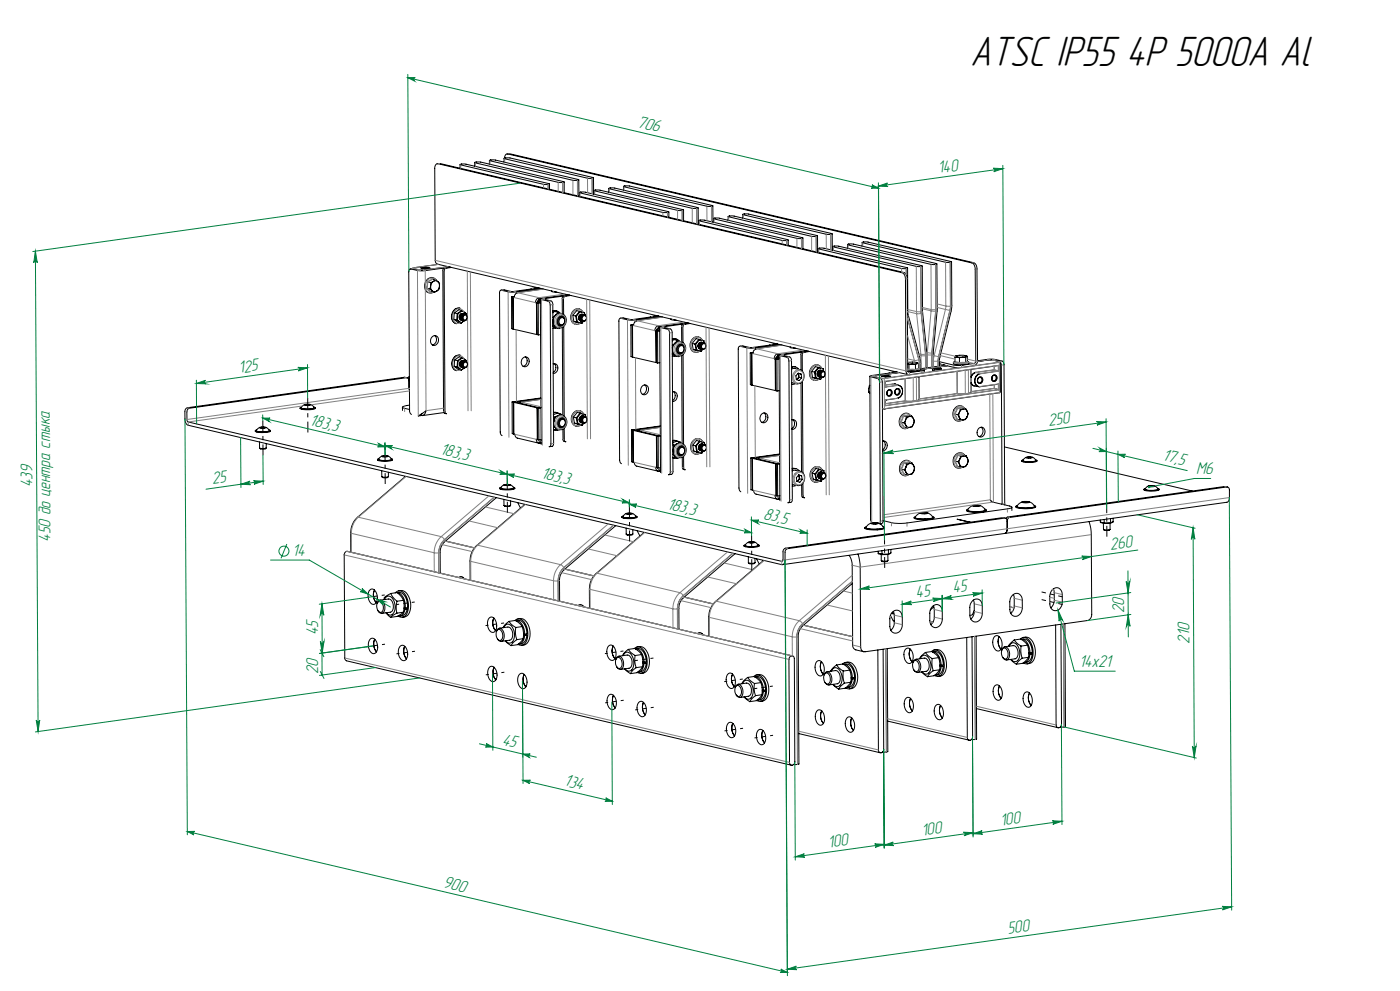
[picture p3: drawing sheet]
<svg xmlns="http://www.w3.org/2000/svg" width="420mm" height="297mm" viewBox="0 0 420 297" stroke-linecap="round" stroke-linejoin="round" font-family="sans-serif">
<defs><g id="words">
<text font-size="13.1" x="291.1" y="19.9">ATSC IP55 4P 5000A Al</text>
<g font-size="5.3" fill="#008040">
<text x="191" y="38.1" transform="rotate(13 191 38.1)">706</text>
<text x="281.5" y="52" transform="rotate(-8 281.5 52)">140</text>
<text x="71.8" y="111.8" transform="rotate(-8 71.8 111.8)">125</text>
<text x="92.7" y="127.3" transform="rotate(13 92.7 127.3)">183,3</text>
<text x="314.6" y="127.6" transform="rotate(-8 314.6 127.6)">250</text>
<text x="131.8" y="136.1" transform="rotate(13 131.8 136.1)">183,3</text>
<text x="348.6" y="138" transform="rotate(13 348.6 138)">17,5</text>
<text x="162.1" y="143.2" transform="rotate(13 162.1 143.2)">183,3</text>
<text x="358.8" y="142.1">М6</text>
<text x="9.7" y="146" transform="rotate(-90 9.7 146)">439</text>
<text x="63.7" y="145.1" transform="rotate(-8 63.7 145.1)">25</text>
<text x="199.9" y="152.4" transform="rotate(13 199.9 152.4)">183,3</text>
<text x="228.9" y="155.4" transform="rotate(13 228.9 155.4)">83,5</text>
<text x="15.2" y="162.3" transform="rotate(-90 15.2 162.3)">450 до центра стыка</text>
<text x="87.7" y="166.6">14</text>
<text x="333.1" y="164.7" transform="rotate(-8 333.1 164.7)">260</text>
<text x="274.9" y="179.2" transform="rotate(-8 274.9 179.2)">45</text>
<text x="286" y="177.7" transform="rotate(-8 286 177.7)">45</text>
<text x="337.2" y="183.9" transform="rotate(-90 337.2 183.9)">20</text>
<text x="95.4" y="190.3" transform="rotate(-90 95.4 190.3)">45</text>
<text x="356.9" y="192.9" transform="rotate(-90 356.9 192.9)">210</text>
<text x="95.4" y="202.1" transform="rotate(-90 95.4 202.1)">20</text>
<text x="323.7" y="199.9">14х21</text>
<text x="150.4" y="223.2" transform="rotate(13 150.4 223.2)">45</text>
<text x="169.1" y="235.4" transform="rotate(13 169.1 235.4)">134</text>
<text x="276.6" y="250.4" transform="rotate(-8 276.6 250.4)">100</text>
<text x="300.2" y="247.4" transform="rotate(-8 300.2 247.4)">100</text>
<text x="248.6" y="254.1" transform="rotate(-8 248.6 254.1)">100</text>
<text x="132.8" y="265.9" transform="rotate(13 132.8 265.9)">900</text>
<text x="302.4" y="279.9" transform="rotate(-8 302.4 279.9)">500</text>
</g>
</g></defs>
<g fill="none" stroke="#000" stroke-width=".3">
<path d="M131.2 49.1l.7-.1 139.3 32.7a1.84 1.84 0 0 1 1 1.8l.1 27.6 .3 .5 .3 .1 4.3-.8-1.6-.5M138 49.3v1.1M138.1 49.3l1.6-.1 25.2 6-1.6 .1zM142.4 48.7l1.8-.1 25.1 5.9-1.7 .2zM142.4 48.7v1.1M146.8 48.1v1.1M147.2 47.9l-.4 .2 25.1 5.9h1.3M147.2 47.9h.1M147.2 47.9h1.3l25.1 6-.4 .1M151.2 47.5v1.1M151.2 47.4l1.8-.1 25 6-1.6 .1zM151.3 47.4a1.05 1.05 0 0 1 1-1.3l139.3 32.7a1.84 1.84 0 0 1 1 1.9l.1 27.8-.4 .4-5.4 .6-5.1-1.1"/>
<path d="M152.1 46.1h.8l139.2 32.6a1.84 1.84 0 0 1 1 1.9l.2 27.6M164.9 55.1v1.6M169.3 54.5v3.3M173.2 54h.1M173.6 53.9l.1 4.9M173.8 57.7v1.1M173.9 57.7l1.6-.1 25.2 6-1.8 .1zM178 53.3l.1 4.9M178.2 57.1l1.5-.2 25.4 6-1.7 .2zM178.2 57.1v1.1M182.6 56.5v1.1M182.7 56.4l1.6-.1 25.1 6-1.7 .1z"/>
<path d="M187 55.9v1.1M187.1 55.8l1.7-.1 25.1 6-1.7 .1zM131.5 79.2l-7.4 1.1M134.5 79.9l-7.5 1.1M200.2 63.7h.1M200.7 63.5v1.6M205.1 62.9v3.3M209 62.4h.1M209.4 62.3l.1 4.9M209.6 66.1l1.7-.1 25.2 6-1.8 .1zM209.6 66.1l.1 1.1M213.4 61.8h.1"/>
<path d="M213.9 61.7v4.9M214 65.5l1.5-.2 25.4 6-1.7 .2zM214 65.5v1.1M218.4 64.9l1.7-.2 25.2 6-1.8 .1zM218.4 64.9v1.1M222.8 64.3v1.1M222.9 64.2l1.6-.1 25.2 6-1.7 .1zM223.2 64.1h.1M236.5 71.9v1.6M240.9 71.3v3.3M245.3 70.7v4.9M245.4 74.5l.1 1.1"/>
<path d="M245.5 74.5l1.6-.1 25.2 6-1.8 .1zM249.7 70.1v4.9M249.8 73.9l1.6-.2 25.3 6-1.7 .2zM249.8 73.9v1.1M254.2 73.3l1.7-.2 25.2 6-1.8 .1zM254.2 73.3v1.1M258.7 72.7v1.1M259 72.5l-.3 .2 25.1 5.9h1.2M259 72.5h.1M259.1 72.5h1.2l25.2 6-.4 .1M276.7 79.7a132.5 132.5 0 0 0 1.4 26.2v4.3M281.1 79.1a133.8 133.8 0 0 1-1.1 26.7v4.2"/>
<path d="M285 78.6h.1M285.5 78.5v13.5l-3.6 15.2-.1 2.5M123.1 80.6l.8-.1 2.3 .5h.8M124.1 80.3l-.3 .2M124.1 80.3h.1M126.2 80.9l.8 .1M126.5 80.2l1.9 .1M126.5 80.2l-.3 .1 1.4 .3M126.5 80.3h-.1M126.5 80.3h.3M126.5 80.2v.1M126.8 80.3l1 .2-.2 .1"/>
<path d="M126.8 80.3l.8 .3M127.6 80.1h.1M127.6 80l-.2 .1 1 .2M127.6 80l1.4 .4-2.2-.1M127.6 80.1l1.2 .3M127.6 80v.1M127.9 86.4l1.1 .2M128.2 84.4l1.1 .3M128.4 80.3v.1M129 86.6l.6 .6M129.2 85.7l-.2 .9M129.2 85.7l.1 .8 .3 .7"/>
<path d="M129.3 84.7l-.1 1M129.3 87.5l-.1 .1 1 .1M129.6 87.2a1.09 1.09 0 0 0 1.4 .1M129.6 87.2l.6 .5M129.9 83.7l-.2-.2 1 .4M130.1 84.3l-.5 .4-.4 1M130.1 84.3a1.05 1.05 0 0 1 1.3 .1M130.1 84.3l-.8 .4M130.7 83.9l.7 .5M130.7 83.9l-.6 .4M130.9 84a1.92 1.92 0 0 0-2.2-.7 1.92 1.92 0 0 0-1.3 1.9 1.87 1.87 0 0 0 .5 2.1 1.87 1.87 0 0 0 2.1 .3M131 87.3l-.8 .4"/>
<path d="M131.4 84.4l.4 .7v.8M131.4 84.4l.5 .5-.1 1M131.8 85.9l-.2 .8-.6 .6M131.8 85.9l-.2 .9-.6 .5M135.5 80.1l-1.9 .4-.4 .5 .3 42.5 .5 .5M136.1 95.7l.9 .2M136.1 95.7l1.3 .9 .9 .2M136.2 93a1.71 1.71 0 0 1 1.8-.6 2.44 2.44 0 0 0-2.3 1.9 2.44 2.44 0 0 0 1.2 2.7 2.37 2.37 0 0 1-.7-4zM136.3 93.8l-.2 1.9M136.3 93.8l.9 .2M137 95.9h.2M137 95.9l1.3 .9"/>
<path d="M137.2 94l-.2 1.9M137.2 94l.1 .1M137.2 95.9l1.2 .8M137.3 94.1l-.1 1.8M138.4 96.7l.8-.6-.9 .7M138.4 96.7l-.1 .1M138.6 94.3a1.01 1.01 0 0 0 .2 1.7M138.6 96h.1M138.6 93l-1.4 1M138.6 93l.1 .1M138.6 93l-.9-.2-1.4 1M138.6 93l1.2 .9"/>
<path d="M138.6 94.3l-.3 .9 .2 .6 .4 .3M138.7 93.1l1.1 .9M138.7 93.1l-1.4 1M138.9 94.5a.79 .79 0 0 1 1.1-.1 .79 .79 0 0 1 .1 1.1 .82 .82 0 0 1-1.1 .6 .82 .82 0 0 1-.3-1.3zM138.9 94a1.01 1.01 0 0 0-1.1 .8 1.01 1.01 0 0 0 .6 1.2M139 94a1.01 1.01 0 0 0-1.1 .8 1.01 1.01 0 0 0 .6 1.2M139 94a1.03 1.03 0 0 0-1 .8 1.03 1.03 0 0 0 .6 1.2M139 94h.1M139.2 94.5a.69 .69 0 0 1 1 .8 .69 .69 0 0 1-1.2 .4l-.1-.6zM139.2 94.1a.98 .98 0 0 0-1.1 .7 .98 .98 0 0 0 .6 1.2M139.2 94.3a.9 .9 0 0 0-1.5 .5 .9 .9 0 0 0 1.1 1M139.2 96.1h.1"/>
<path d="M139.2 94.1l-.6 .2M139.2 94.1h.1M139.3 94.1l-.7 .2M139.5 94.2a1.01 1.01 0 0 0-1.1 .7 1.01 1.01 0 0 0 .6 1.2M139.6 94.2a1.01 1.01 0 0 0-1.1 .7 1.01 1.01 0 0 0 .6 1.2M139.6 94.2h.1M139.6 94.2a1.03 1.03 0 0 0-1 .8 1.03 1.03 0 0 0 .6 1.1M139.8 93.9v.4M153.5 89v9.5l.4 .1M153.5 89l.3 .1M153.8 89.1l.1 9.5M153.9 98.6h.1"/>
<path d="M154 89.1v9.5M154 98.6l7 1.7M154.3 89.1h-.3M154.3 89l-.5 .1M154.3 88.9l-.8 .1M154.7 88l.6-.3a1.46 1.46 0 0 0-1.1 1.5l-.2-.1M160 86.5l1.7-.2-7.6 1.1-2.9-.5-.9 .1M160.7 90.7l.2 .1M160.9 90.8l.1 9.5M161 90.8l.1 9.5M161 90.8l.5 .1M161.2 90.6l.4 .1"/>
<path d="M161.2 90.6l-.5 .1M161.2 90.6l.3 .1M161.2 90.4l.4 .1M161.3 86.2l-2.1 .4M161.5 90.9v9.5M161.5 90.7h.1M161.5 90.7l-.6 .1M161.6 90.5l-.4 .1M161.6 90.5v.1M161.7 89.2l.5 .3M161.7 89.9l.4 .7-1.1 .2M161.7 89.2a1.46 1.46 0 0 0-1 1.5"/>
<path d="M161.7 89.9l-.4 .2-.1 .5M161.7 89.2v.7M162.1 89.6l.2 43.6M162.1 90.5l-.9 .1M162.1 90.8l-.6 .1M162.3 86.4l-8.1 1.2-1.6-.1-2.2-.5a.62 .62 0 0 0-.5 .8l.2 41.8 .5 1M163 86.6l-7.9 1.1M165.5 87.2a1.38 1.38 0 0 0 1.5 .4M165.9 95.8v.6M165.9 93.3l.2-.1a1.58 1.58 0 0 1 1.9 .6M165.9 93.1l1.1 .1M165.9 97.6h.1"/>
<path d="M165.9 97.9l1.8 .6M165.9 97.6l1 .5M165.9 96.4a1.97 1.97 0 0 0 1 1.7M165.9 96.4v1.2M166.7 94.4a2.04 2.04 0 0 1 2.8 .3 2.04 2.04 0 0 1-.1 2.8l-.6 .6-1.2 .2M166.7 94.4a2.65 2.65 0 0 0-.8 2M166.7 94.4l-.8 .7M166.8 98.3l-.9 .1M166.9 98.1l.7 .2M166.9 98.1l.8 .4M167.4 93.6l-.7 .8M167.4 93.6l-1-.3-.5 .5"/>
<path d="M167.4 93.6l.9 .4M167.6 98.3h.1M167.7 94.9a1.2 1.2 0 0 1 1.5 .1 1.2 1.2 0 0 1 .3 1.4 1.27 1.27 0 0 1-1.4 1.4 1.27 1.27 0 0 1-1-1.7zM167.7 95.3a1.06 1.06 0 0 1 1.5-.1 1.06 1.06 0 0 1 .2 1.5 1.06 1.06 0 0 1-1.4 .8 1.06 1.06 0 0 1-.6-1.5zM167.8 97.5h.3M167.9 95.6a.96 .96 0 0 1 1.5 0 .96 .96 0 0 1-.3 1.5 .94 .94 0 0 1-1.4-.1 .94 .94 0 0 1 .2-1.4zM167.9 98.3l-.2 .2M168.4 94.9l.3 .1M168.6 94.7l.6 .5M168.6 97.5l-.7 .2M168.7 94.1v-5.1l.5-.3 1.7-.2-7.8 1.1 2.4 .7 .3 .8 .3 41.8-.3 .8-1 .2M168.7 98.1l.1 26.5"/>
<path d="M169.1 97.8l.2 27M170.3 88.3l-7.5 1.1-.7 .2 2.5 .7 .4 .5 .1 .6 .2 41.6a.66 .66 0 0 1-.6 .9M171.3 88.5l-1.7 .3-.5 .4v5.1M171.8 94.5l.9 .2M171.8 94.5l.4 1.8M172.2 96.3l.8 .3M172.2 96.3l2.3 .6M172.7 94.7l.2 .1M172.7 94.7l.3 1.9M172.9 94.8l.3 1.7M173.2 96.5l1.4 .3M173.2 96.5l-.2 .1"/>
<path d="M173.6 96.7l.9 .2M173.9 93.3l-1.2 1.4M173.9 93.3l.1 .1M173.9 93.3l-.9-.2-1.2 1.4M173.9 93.3l1.5 .5M174 93.4l-1.1 1.4M174 93.4l1.4 .4M174.3 96.2h.1M174.6 96.8l-.1 .1M174.7 94.7a.89 .89 0 0 1 1.3 .3 .89 .89 0 0 1-.5 1.2 .88 .88 0 0 1-1.1-.4 .88 .88 0 0 1 .3-1.1zM174.7 94.2a1.01 1.01 0 0 0-1.1 .8 1.01 1.01 0 0 0 .6 1.1M174.7 94.2a1.01 1.01 0 0 0-1 .8 1.01 1.01 0 0 0 .6 1.2"/>
<path d="M174.8 94.3a1.02 1.02 0 0 0-1 .7 1.02 1.02 0 0 0 .5 1.2M174.9 93.6a1.84 1.84 0 0 0-1.9-1.1 1.84 1.84 0 0 0-1.6 1.5 2.08 2.08 0 0 0 1.8 3.2l.9-.4M174.9 94.3a1.01 1.01 0 0 0-1.1 .7 1.01 1.01 0 0 0 .6 1.2M174.9 96.3h.1M175 94.7a.7 .7 0 0 1 .9 .8 .7 .7 0 0 1-1.2 .3v-.6zM175 94.3a1.01 1.01 0 0 0-1 .8 1.01 1.01 0 0 0 .6 1.1M175 94.3h.1M175 96.3l-.4 .5M175.1 94.3a1.01 1.01 0 0 0-1.1 .8 1.01 1.01 0 0 0 .7 1.2M175.3 94.3a1.01 1.01 0 0 0-1.1 .8 1.01 1.01 0 0 0 .6 1.2M175.3 94.4a1.01 1.01 0 0 0-1 .7 1.01 1.01 0 0 0 .6 1.2M175.4 93.8l.1 .6"/>
<path d="M175.4 94.4h.1M175.4 94.4a1.05 1.05 0 0 0-1 .8 1.05 1.05 0 0 0 .5 1.1M189.3 97.4l.4 .1M189.3 97.4v9.5l.4 .1M189.7 97.5v9.5M189.8 97.5v9.5M190.1 97.5h-.3M190.1 97.4l-.4 .1M190.1 97.3l-.8 .1M190.5 96.4l.6-.3a1.46 1.46 0 0 0-1.1 1.5l-.2-.1M195.8 94.9l1.7-.2-7.6 1.1-3-.6-.8 .2M196.5 99.1l.2 .1"/>
<path d="M196.7 99.2l.1 9.5M196.8 99.2l.1 9.5M196.8 99.2l.5 .1M197 99l.4 .1M197 99l-.5 .1M197 99l.3 .1M197 98.8l.4 .1M197.1 94.6l-2 .4M197.3 99.3v9.5M197.3 99.1h.1M197.3 99.1l-.6 .1M197.4 98.9l-.4 .1"/>
<path d="M197.4 98.9v.1M197.5 97.6l.5 .3M197.5 98.3l.4 .7-1.1 .2M197.5 97.6a1.46 1.46 0 0 0-1 1.5M197.5 98.3l-.4 .2-.1 .5M197.5 97.6v.7M197.9 98l.3 43.6M197.9 98.9l-.9 .1M197.9 99.2l-.6 .1M198.1 94.8l-8.1 1.2-1.5-.1-2.2-.5a.65 .65 0 0 0-.6 .8l.2 41.7 .2 .7 .3 .4M198.8 95l-7.9 1.1M201.3 95.6a1.38 1.38 0 0 0 1.5 .4"/>
<path d="M206.1 96.7l-8.2 1.3 2.5 .7 .5 1.1 .2 41.6a.66 .66 0 0 1-.6 .9M207.1 96.9l-1.7 .3-.5 .4v5.1M271.9 80.5h.1M272.3 80.3v13.4l3.8 14 .2 2.8M122.1 113.2l-.8-.1-65 9.1a1.07 1.07 0 0 0-.8 1.1v2.3a1.84 1.84 0 0 0 1 1.9l178 41.7a1.1 1.1 0 0 0 1-1.4v-2.3a1 1 0 0 1 .8-1.1l65-9.1a.79 .79 0 0 1 .9 .9M122.7 114.1a.79 .79 0 0 0-.8-.9l-65 9.1a1.07 1.07 0 0 0-.8 1.1v2.6l.3 .5 178.1 41.7 .4-.4v-2.4a1 1 0 0 1 .8-1.1l65-9.2 .9 .2M122.7 114.1l.1 2.7M122.8 113.6l-.1 .5M122.8 112.9l-.5 .4M129.6 101a1.16 1.16 0 0 1 1.5-.2 1.16 1.16 0 0 1 .4 1.5 1.22 1.22 0 0 1-1.5 1.2 1.22 1.22 0 0 1-.8-1.7zM130.4 100.6a1.63 1.63 0 0 1-.7 2.8M136.2 107.1l.8-.6h1.1a2.42 2.42 0 0 0-2.4 1.9 2.42 2.42 0 0 0 1.3 2.7 2.34 2.34 0 0 1-.8-4z"/>
<path d="M136.2 109.8l.9 .2M136.2 109.8l1.3 .9 .9 .2M136.4 107.9l-.2 1.9M136.4 107.9l.9 .2M137.1 110l1.3 .9M137.3 108.1l-.2 1.9M137.3 108.1l.1 .1M137.3 110h-.2M137.3 110l1.1 .9M137.4 108.2l-.1 1.8M138.6 108.4a1.03 1.03 0 0 0 .3 1.7M138.6 110.1h.1"/>
<path d="M138.6 107.1l1.3 1v.2M138.6 107.1l-1.3 1M138.6 107.1l.1 .1M138.6 107.1l-.8-.2-1.4 1M138.7 108.4l-.4 .9 .2 .6 .5 .2M138.7 107.2l1.2 .9M138.7 107.2l-1.3 1M139 108.1a1.02 1.02 0 0 0-1.1 .8 1.02 1.02 0 0 0 .6 1.1M139 108.1a1.01 1.01 0 0 0-1 .8 1.01 1.01 0 0 0 .6 1.2M139.2 108.4a.89 .89 0 0 1 1.1 1 .89 .89 0 0 1-1.5 .5v-1zM139.2 108.2a1.01 1.01 0 0 0-1.1 .7 1.01 1.01 0 0 0 .5 1.2M139.2 108.7a.69 .69 0 0 1 1 .7 .69 .69 0 0 1-1.1 .4l-.1-.6z"/>
<path d="M139.2 108.2a1 1 0 0 0-1 .7 1 1 0 0 0 .6 1.2M139.2 108.3a.89 .89 0 0 0-1.4 .5 .89 .89 0 0 0 1.1 1.1M139.3 108.2l-.7 .2M139.3 110.2l-.9 .7M139.4 108.2l-.7 .2M139.6 108.2a1.02 1.02 0 0 0-1.1 .8 1.02 1.02 0 0 0 .6 1.2M139.6 108.3a1.01 1.01 0 0 0-1 .7 1.01 1.01 0 0 0 .6 1.2M139.7 108.3a1.04 1.04 0 0 0-1 .8 1.04 1.04 0 0 0 .6 1.1M139.7 108.3h.1M156.8 107.4a1.16 1.16 0 0 1 1.5-.2 1.16 1.16 0 0 1 .4 1.5 1.21 1.21 0 0 1-1.4 1.2 1.21 1.21 0 0 1-.9-1.7zM157.6 107a1.63 1.63 0 0 1-.7 2.8M161 100.3h.1"/>
<path d="M161.1 100.3l.4 .1M162.2 100.3l-.7 .1M162.3 119.7l-6.1 .8M162.3 119.4l-8.3 1.2M162.3 119.3l-8.7 1.2M165.9 109a1.45 1.45 0 0 1 1.6 1.5 1.45 1.45 0 0 1-1.5 1.4h-.1M166.2 109a1.66 1.66 0 0 1-.3 2.7M189.7 107h.1M189.8 107l7 1.7M192.6 115.8a1.16 1.16 0 0 1 1.5-.2 1.16 1.16 0 0 1 .4 1.5 1.21 1.21 0 0 1-1.4 1.2 1.21 1.21 0 0 1-.9-1.7zM193.4 115.4a1.63 1.63 0 0 1-.7 2.8M196.8 108.7h.1"/>
<path d="M196.9 108.7l.4 .1M198 108.7l-.7 .1M201.7 104.2l.1 .6M201.7 101.7l.2-.1a1.65 1.65 0 0 1 1.9 .6M201.7 101.5l1.1 .1M201.7 106h.1M201.7 106.3l1.8 .6M201.7 106l1 .5M201.8 117.4a1.45 1.45 0 0 1 1.5 1.5 1.45 1.45 0 0 1-1.5 1.4M201.8 104.8a1.97 1.97 0 0 0 .9 1.7M201.8 104.8l-.1 1.2M202 117.4a1.66 1.66 0 0 1-.2 2.6"/>
<path d="M202.5 102.8a2.04 2.04 0 0 1 2.9 .3 2.04 2.04 0 0 1-.2 2.8 1.93 1.93 0 0 1-2.5 .6M202.5 102.8a2.65 2.65 0 0 0-.7 2M202.5 102.8l-.8 .7M202.6 106.7l-.9 .1M202.7 106.5l.8 .4M203.2 102l-.7 .8M203.2 102l-1-.2-.5 .4M203.2 102l.9 .4M203.5 103.3a1.36 1.36 0 0 1 1.8 .5 1.36 1.36 0 0 1-.3 1.8 1.26 1.26 0 0 1-1.8 .2 1.26 1.26 0 0 1-.2-1.8zM203.6 103.7a1.08 1.08 0 0 1 1.4-.1 1.08 1.08 0 0 1 .2 1.5 1.08 1.08 0 0 1-1.4 .8 1.08 1.08 0 0 1-.6-1.5zM203.6 105.9h.3M203.7 104a.96 .96 0 0 1 1.5 0 .96 .96 0 0 1-.3 1.5 .94 .94 0 0 1-1.4-.2 .94 .94 0 0 1 .2-1.3z"/>
<path d="M203.7 106.7l-.2 .2M204.2 103.3l.3 .1M204.4 103.1l.6 .5M204.4 105.9l-.7 .2M204.5 102.5v-5.1l.5-.3 1.7-.2-7.8 1.1 2.4 .7 .3 .8 .3 41.8-.3 .8-1 .2M204.5 106.5l.1 26.5M204.9 106.2l.2 27M207.6 102.9l.9 .2M207.6 102.9l.4 1.8M208 104.7l.8 .2M208 104.7l2.3 .6M208.5 103.1l.2 .1"/>
<path d="M208.5 103.1l.3 1.8M208.7 103.2l.3 1.7M209 104.9l1.4 .4M209 104.9h-.2M209.4 105.1l.9 .2M209.7 101.7l-1.2 1.4M209.7 101.7l.1 .1M209.7 101.7l-.9-.2-1.2 1.4M209.7 101.7l1.5 .5M209.8 101.8l-1.1 1.4M209.8 101.8l1.4 .4M210.1 104.6h.1"/>
<path d="M210.4 104.6h.1M210.4 105.3h-.1M210.5 103.1a.89 .89 0 0 1 1.3 .3 .89 .89 0 0 1-.5 1.2 .88 .88 0 0 1-1.1-.4 .88 .88 0 0 1 .3-1.1zM210.5 102.6a1.03 1.03 0 0 0-1.1 .8 1.03 1.03 0 0 0 .6 1.2M210.5 102.6a1.01 1.01 0 0 0-1 .8 1.01 1.01 0 0 0 .6 1.2M210.6 103.3a.73 .73 0 0 1 1.2 .3 .73 .73 0 0 1-.7 1 .74 .74 0 0 1-.6-.5 .74 .74 0 0 1 .1-.8zM210.6 102.7a1.02 1.02 0 0 0-1 .7 1.02 1.02 0 0 0 .5 1.2M210.7 102a1.84 1.84 0 0 0-1.9-1.1 1.84 1.84 0 0 0-1.6 1.5 2.08 2.08 0 0 0 1.8 3.2l.9-.4M210.7 102.7a1.01 1.01 0 0 0-1.1 .7 1.01 1.01 0 0 0 .7 1.2M210.7 104.7h.1M210.8 102.7a1.02 1.02 0 0 0-1 .8 1.02 1.02 0 0 0 .6 1.1M210.8 102.7h.1"/>
<path d="M210.8 104.7l-.4 .6M210.9 102.7a1.01 1.01 0 0 0-1.1 .8 1.01 1.01 0 0 0 .7 1.2M211 102.7a1.03 1.03 0 0 0-1 .9 1.03 1.03 0 0 0 .6 1.1M211 102.7h.1M211.1 102.8a1.01 1.01 0 0 0-1 .7 1.01 1.01 0 0 0 .6 1.2M211.2 102.2l.1 .6M211.2 102.8h.1M211.2 102.8a1.05 1.05 0 0 0-1 .8 1.05 1.05 0 0 0 .5 1.1M225.1 105.8v9.5l.4 .1M225.1 105.8l.4 .1M225.5 105.9v9.5M225.5 115.4h.1"/>
<path d="M225.6 105.9v9.5M225.6 115.4l7 1.6M225.9 105.9h-.3M225.9 105.8l-.4 .1M225.9 105.7l-.8 .1M226.3 104.8l.6-.3a1.44 1.44 0 0 0-1.1 1.5l-.2-.1M231.6 103.3l1.7-.2-7.6 1.1-3-.6-.8 .2M232.3 107.5l.3 .1M232.6 107.6v9.4M232.6 117h.1M232.7 107.6v9.5M232.7 107.6l.4 .1"/>
<path d="M232.7 117.1l.4 .1M232.8 107.4l.4 .1M232.8 107.4l-.5 .1M232.8 107.4l.3 .1M232.8 107.2l.4 .1M232.9 103l-2 .4M233.1 107.7v9.5M233.1 107.5h.1M233.1 107.5l-.5 .1M233.2 107.3l-.4 .1M233.2 107.3h.1M233.3 106l.5 .4"/>
<path d="M233.3 106.7l.4 .7-1 .2M233.3 106a1.46 1.46 0 0 0-1 1.5M233.3 106.7l-.4 .2-.1 .5M233.3 106v.7M233.7 106.4l.3 43.6M233.7 107.3l-.9 .1M233.8 107.6l-.7 .1M233.8 117.1l-.7 .1M233.9 103.3l-8.1 1-1.8-.1-1.9-.4a.65 .65 0 0 0-.6 .8l.2 41.7 .2 .7 .3 .4M234.6 103.4l-7.9 1.1M237.1 104a1.38 1.38 0 0 0 1.6 .3M237.5 110.1l.2-.1a1.67 1.67 0 0 1 2 .7"/>
<path d="M237.5 109.9l1.1 .1M237.5 110.6a2.62 2.62 0 0 1 2.5 .2M238.7 115l-1.2 .2M239.3 113.4l-.4 .3M239.3 113.4l-.3 .4M239.4 112l.2 .9-.3 .5M239.4 111.9h.1M239.5 111.9l.8 .2M239.5 111.9l.2 1.2M239.7 113.1l-.4 .3M239.7 113.1l.8 .1M239.8 110.8a2.19 2.19 0 0 1 1.4 2.4 2.19 2.19 0 0 1-2.2 1.8l-1.5-.3"/>
<path d="M240.3 110.9v-5.1l.5-.3 1.7-.2-7.8 1.1 2.4 .7 .4 .8 .2 42-.4 .6-.9 .2M240.3 114.7l.2 26.7M240.3 112.1l-.8-.3-.7 .8 .1 1.2 .8 .2 .8-.8M240.3 112.1l.2 1.1M240.7 114.3l.2 27.4M241.9 105.1l-8.2 1.3 2.5 .7 .5 1.1 .2 41.6a.66 .66 0 0 1-.5 .9M242.9 105.3l-1.8 .3-.4 .5v5.1M243.5 111.3l.8 .2M243.5 111.3l.3 1.8M243.8 113.1l.9 .2M243.8 113.1l2.3 .6M244.3 111.5l.2 .1"/>
<path d="M244.3 111.5l.4 1.8M244.5 111.6l.3 1.7M244.8 113.3l1.4 .4M244.8 113.3h-.1M245.3 113.5l.8 .2M245.4 112.1l.2 .6 .4 .3M245.4 112.1l.2 .6 .5 .3M245.5 110.1l-1.2 1.4M245.5 110.1l.1 .1M245.5 110.1l-.9-.2-1.1 1.4M245.5 110.1l1.5 .5M245.6 112.2l.2 .6 .4 .2"/>
<path d="M245.6 110.2l-1.1 1.4M245.6 110.2l1.4 .4M245.6 112.2l.2 .6 .5 .3M246.2 113.7h-.1M246.3 111.5a.89 .89 0 0 1 1.3 .3 .89 .89 0 0 1-.5 1.2 .88 .88 0 0 1-1.1-.4 .88 .88 0 0 1 .3-1.1zM246.3 111a1.01 1.01 0 0 0-1.1 .8 1.01 1.01 0 0 0 .7 1.2 1.01 1.01 0 0 1-.6-1.2 1.01 1.01 0 0 1 1-.8M246.5 111.7a.68 .68 0 0 1 1-.1 .68 .68 0 0 1-.1 1.1 .68 .68 0 0 1-1.1 0 .68 .68 0 0 1 .2-1zM246.5 111.1l-.7 .1-.4 .9M246.5 110.4a1.84 1.84 0 0 0-1.9-1.1 1.84 1.84 0 0 0-1.6 1.5 2.01 2.01 0 0 0 .1 2.4 2.01 2.01 0 0 0 2.2 .7l.4-.3M246.5 111.3a.95 .95 0 0 0-1.4 .3 .95 .95 0 0 0 .6 1.3h.5M246.6 113.1h.1M246.6 113.1l-.4 .6"/>
<path d="M246.7 111.1l-.7 .2-.4 .9M246.9 111.1a1.01 1.01 0 0 0-1.1 .8 1.01 1.01 0 0 0 .7 1.2 1.01 1.01 0 0 1-.6-1.2 1.01 1.01 0 0 1 1-.7M247 110.6v.6a1.02 1.02 0 0 0-1 .8 1.02 1.02 0 0 0 .6 1.1M260.6 117.5l.3 .4M260.6 117.5l.3 .1M260.8 115.6l-.2 1.9M260.8 115.6h.1M260.9 112.8l.3 42.9M260.9 115.5l-.1 .1M262 112.9h.1M262.3 112.7l-.3 .2M262.3 112.7l7.4-1-7.8 1.1 2.3 .6 .5 1 .2 41.9-.2 .5-.7 .2"/>
<path d="M262.3 112.7h.1M264.4 113.3l.9 .1M264.7 112.6l1.9 .1M264.7 112.6l-.3 .1 1.4 .3M264.7 112.6l.3 .1M265 112.7l1.1 .3h-.3M265 112.7l.8 .3M265.6 114.3v1.7M265.6 114.3h.1M265.6 119.9v1.6M265.6 119.9h.1M265.9 112.6h.1"/>
<path d="M265.9 112.5h-.3l1 .2M265.9 112.5l1.3 .3-2.2-.1M265.9 112.6l1.1 .2M265.9 112.5v.1M266.3 117.2l-.2 .8M266.3 117.1a.85 .85 0 0 1 1.3 .1 .85 .85 0 0 1-.3 1.2 .8 .8 0 0 1-1.1 .1 .8 .8 0 0 1-.1-1.1zM266.4 117a.93 .93 0 0 1 1.3 .7 .93 .93 0 0 1-1 1 .98 .98 0 0 1-.7-.7 .98 .98 0 0 1 .4-1zM266.5 117a.72 .72 0 0 1 .9 .9 .72 .72 0 0 1-1.3 .2v-.6zM266.6 112.7v.1M267.4 111.7l1.7-.2-8.2 1.2 2.5 .8 .4 .5 .1 .6 .2 41.6-.2 .7M268 115l1 .2M268 115.1l1.7 .4"/>
<path d="M268.6 116.9a.76 .76 0 0 1 1.3 .4 .76 .76 0 0 1-1 .9l-.4-.4zM268.7 111.4l-2 .4M268.7 116.7a.9 .9 0 0 1 1.4 .4 .9 .9 0 0 1-.6 1.2 .9 .9 0 0 1-1.1-.5 .9 .9 0 0 1 .3-1.1zM268.8 116.6a.94 .94 0 0 1 1.3 .7 .94 .94 0 0 1-1 1.1l-.6-.5v-.7zM269.2 115.5a1.99 1.99 0 0 1 1.6 1.7 1.99 1.99 0 0 1-1.2 2.1l-4 .6M269.2 115.5a1.91 1.91 0 0 1 1.6 1.7 1.91 1.91 0 0 1-1.2 2l-.4 .1M272.3 108.7h2.8M272.7 109.3v1.6M273.6 109.1l1 .2M273.6 109.1l-1.3-.1 .4 .3M273.6 109.1l-.9 .2M274.6 109.3l.1 1.6"/>
<path d="M275.1 108.7l.2 .1-.2 .2M275.1 109l-1.5 .1M275.1 109l-.5 .3M275.1 109h.5M275.1 108.7l.5 .3M275.6 110.8l-3.3 .1M275.6 110.4h.1M275.6 110.4l.3 .1M275.6 110.4l.1 .2M275.6 109v1.4M275.7 111.1l-1.5 .3-1.9-.1M275.7 112.9v6.8l-.7 .3"/>
<path d="M275.9 110.6l.1 .3-.2 .2M277.2 110.9v.7l-.2 .1-4.1 .6a1.04 1.04 0 0 1-1.1-1.1l-.2-27.6a1.79 1.79 0 0 0-1-1.9l-139.2-32.6a1.1 1.1 0 0 0-1 1.4l.2 27.5 .1 .7 .5 .5 141.4 33.1M280 110.8l-.2 .1M280 110.8v.1M280.1 110.9v.1M280.2 110.5l1.4 .3h-1.9l.8-.1M280.2 110.6h.1M280.2 110.5v.1M280.2 110.5h-.2l.5 .2M280.2 110.6l1.2 .2M280.5 110.7h.1M281.1 110.4h-.3l.3 .1"/>
<path d="M281.1 110.4l.3 .1M281.1 110.4v.1M281.1 110.5h-.2l.2 .1M281.1 110.5h.2M281.1 110.5v.1M281.2 110.8l-1.1 .1M281.2 110.8v.1M281.3 110.5l-.2 .1M281.4 110.5h.2M281.6 110.5l.5-.1v.3M281.6 110.5v.1M281.6 110.5l.5 .1"/>
<path d="M281.8 109.3l1.6 .2M282.2 110.3v.1M282.2 110.3l.2 .4-1.1-.2M282.2 110.3l-.8 .2M282.2 110.4l-.1 .1M282.2 110.4l.2 .1M283.5 109.5l-7.4 1M284.2 109.6l-7.5 1.1M286.5 108.4l-.3 .1M286.5 107l-.1 1.6M286.5 107h.7M286.7 106.7l2.3-.2 .9 .3"/>
<path d="M286.7 106.7l.5 .3M286.7 106.7l-.2 .3M287.2 107l.6 .2M287.2 107l1.5 .1M287.8 107.2v1.7M288.7 107.1l-.9 .1M288.7 107.1h1M289.7 107.1l.1 1.7M289.9 106.6l.2 .1M289.9 106.8l-1.2 .3M289.9 106.8h.3M289.9 106.8l-.2 .3"/>
<path d="M290.1 106.8h.1M290.2 106.8v1.5M290.2 108.3l.1 .1M290.3 108.3v.1M290.3 108.4l.2 .1M290.6 108.5l.1 .1a1.46 1.46 0 0 1-1.8 .7h-.4a2.46 2.46 0 0 1-2.5-.6l.1-.2M291.3 110.7v6.8l-.8 .4M291.3 114.6l.6 .9 .6 .2M291.3 114.9l.4 .5 .7 .3M292.5 115.7h.1M292.5 115.7l1.1 .2M292.8 111.5l-1 .6-.5 .8"/>
<path d="M292.8 111.7a1.95 1.95 0 0 0-1.5 1.4M293.3 108.1l4.5-.5 2.8 .6 .6 .7 .2 42.4M293.3 108.2a1.46 1.46 0 0 1-1.1 1.4l-5 .6-5.4-1.1 1 .2M293.4 113.4a.76 .76 0 0 1 1.3 .5 .76 .76 0 0 1-1 .8 .82 .82 0 0 1-.3-1.3zM293.5 113.3a.85 .85 0 0 1 1.3 .1 .85 .85 0 0 1-.3 1.2 .85 .85 0 0 1-1.2-.1 .85 .85 0 0 1 .2-1.2zM293.6 113.1a.94 .94 0 0 1 1.3 .7 .94 .94 0 0 1-1 1.1l-.6-.5v-.7zM294 112a2.03 2.03 0 0 0-1.6 1.9 2.03 2.03 0 0 0 1.5 2M294 115.8l-.1 .1M294 112a2.05 2.05 0 0 0-1.5 1.8 2.05 2.05 0 0 0 1 2h.4M296.8 107.8l.9 .1M296.8 107.8h.1M296.8 107.8l-3.6 .5"/>
<path d="M296.9 107.8l2.9 .5 .3 .2 .3 .8 .2 41.8M297.7 107.9h.1M297.7 107.9l2.2 .5M297.7 112.8l-.2 .8M297.8 112.7a.85 .85 0 0 1 1.3 .1 .85 .85 0 0 1-.3 1.2 .85 .85 0 0 1-1.3-.1 .85 .85 0 0 1 .3-1.2zM297.9 112.5a.94 .94 0 0 1 1.3 .7 .94 .94 0 0 1-1 1.1l-.7-.5v-.7zM297.9 112.6a.72 .72 0 0 1 .9 .9 .72 .72 0 0 1-1.2 .2v-.6zM299.4 109.6l-33.8 4.7M299.5 115.1h.1M299.5 115.1l-5.6 .8M299.9 108.4h.1M300 108.4l.1 9.1"/>
<path d="M300.1 117.6l-34.8 5M77 128.8l-.4 .2a6.2 6.2 0 0 0 4.5 0l-.4-.2M77.9 128.2l.5-.2 1.4 .2-.8 .1zM77.9 132.5v1.8l1.1 .1 .9-.2M77.9 128.1l-1 .9a5 5 0 0 0 3.9 0l-1-.9M78.5 128.1v.1M79.1 128l.4 .1-1.3 .1 .3-.1M79.1 128l-.6 .1M79.1 128v.2M79.9 134.3a1.62 1.62 0 0 1-2 0M79.9 133v1.2M81.1 129v.2a6.5 6.5 0 0 1-4.5 .1v-.2"/>
<path d="M90.5 122l-.5 .2a6.6 6.6 0 0 0 4.6 0l-.4-.2M91.3 121.3l.6-.2 1.4 .2-.9 .2zM91.4 121.2l-1.1 1a5.1 5.1 0 0 0 4 0l-1.1-1M91.9 121.2l-.2 .1h1.3l-.4-.1M91.9 121.2h.7M91.9 121.2v.2M92.6 121.2v.2M94.6 122.2v.2a6.6 6.6 0 0 1-4.6 0v-.2M114.6 136.7h1.9l-1.5 .2zM115.1 136.7v.1M115.7 136.6l.5 .1-1.4 .1 .3-.1M115.7 136.6l-.6 .1"/>
<path d="M115.7 136.6v.2M116.4 136.7l.5 .2a.48 .48 0 0 1 .5 .5 .48 .48 0 0 1-.4 .5h-3.1a.48 .48 0 0 1-.3-.5 .48 .48 0 0 1 .5-.4l.5-.3M117.3 137.4l.5 .2a6 6 0 0 1-4.6 .1l.5-.3M117.8 137.7v.1a6.2 6.2 0 0 1-4.6 0v-.1M120.7 122l.1 1M122.9 121.4l-2.1 .6 .3 .3 1.8 .4M126.6 123.9l-.3 .7-.8 .1 2.3-1.6a1.38 1.38 0 0 1-1.4 1.4v-.2M133.2 123.6l-6.5 1M133.9 124l-.6-.2-.2-.5-.2-42.4 .3-.5 1.9-.3-8.1 1.1-1.6-.1-2.2-.5a.65 .65 0 0 0-.6 .9l.3 41.8 .5 .9M153.6 120.5l.1 9.5 .4 .1M153.6 120.5l.4 .1M154 120.6l.1 9.5"/>
<path d="M154.1 130.1h.1M154.1 120.6l.1 9.5 .3 .1 .2 .7 .5 .4 6.4 1.5M154.1 120.6l7 1.6M154.1 120.6l.6-.1 6.9 1.7M156 120.6l.4-.1-.5 .3zM161.1 122.2l.1 9.5M161.2 131.7h-.3a1.04 1.04 0 0 0 1.1 1.1M161.2 131.7h.1M161.2 122.2l.1 9.6 .4 .1M161.2 122.2l.4 .1M161.4 131.8l.6 .4M161.6 122.3l.1 9.6"/>
<path d="M161.6 122.2h.1M161.6 122.2h-.5M161.7 131.9l.6-.1-.3 .4M162 132.2v.6M162 121.8l.3 .2M162 121.8l-.5 .3M162 121.8v.3M162.3 122.2l-.7 .1M162.3 122.1l-1.1 .1M162.3 132.7l-.3 .1M162.3 132.8l-.2 .1M166 123.8l.7-.2 1.2 .4"/>
<path d="M166 123.6l1.2 .1M166.1 127.7l.6 .6M166.1 128.9h.6M166.1 125h.2M166.1 128.6l1.2 .4M166.2 126.3a2.39 2.39 0 0 0 .5 2M166.2 126.3l-.1 .4M166.3 125l-.1 1.3M166.7 128.3l1.1 .5M166.7 128.3l.6 .7M167.4 124.6a2.06 2.06 0 0 1 2.4 .7 2.06 2.06 0 0 1-.1 2.6l-.9 .8-1 .1M167.4 124.6a2.48 2.48 0 0 0-1.2 1.7"/>
<path d="M167.4 124.6l-1.1 .4M167.8 125.5a1.32 1.32 0 0 1 1.8 .3 1.32 1.32 0 0 1-.2 1.8 1.25 1.25 0 0 1-1.8 .4 1.25 1.25 0 0 1-.3-1.8zM167.8 128.8l-.5 .2M168 127.9l.3 .1M168 125.7a1.1 1.1 0 0 1 1.5 .1 1.1 1.1 0 0 1 0 1.5 1.08 1.08 0 0 1-1.5 .6 1.08 1.08 0 0 1-.4-1.5zM168.2 124.1a2.86 2.86 0 0 0-2.2 .2M168.2 124.1l-.8 .5M168.2 125.9a.95 .95 0 0 1 1.4 .3 .95 .95 0 0 1-.3 1.3 .86 .86 0 0 1-1.2 .2 .86 .86 0 0 1-.2-1.2zM168.2 124.1l.5 .4M168.6 125.4h.3M168.7 125.2l.6 .5M168.8 128l-.8 .2"/>
<path d="M168.9 128.6v3.3l.2 .4 .6 .1M169.3 128.3v3.6l.5 .5M172 125l.9 .2M172 125l.3 1.8M172.3 126.8l.9 .2M172.3 126.8l2.4 .6M172.9 125.2l.2 .1M172.9 125.2l.3 1.8M173.1 125.3l.3 1.7M173.4 127l1.4 .3M173.4 127h-.2M173.7 125.8l.2 .6 .4 .2"/>
<path d="M173.8 125.8l.2 .6 .4 .2M173.8 127.2l.9 .2M174 123.8l-1.1 1.4M174 123.8l.2 .1M174 123.8l-.9-.2-1.1 1.4M174 123.8l1.5 .5M174.1 125.9l.2 .6 .5 .2M174.2 125.9l.2 .6 .4 .2M174.2 123.9l-1.1 1.4M174.2 123.9l1.3 .4M174.3 125.9l.2 .6 .4 .3M174.4 125.9l.2 .6 .4 .3"/>
<path d="M174.5 126.7h.1M174.8 127.3l-.1 .1M174.8 124.7l-.7 .2-.4 .9M174.8 125.2a.85 .85 0 0 1 1.3 0 .85 .85 0 0 1-.2 1.3 .79 .79 0 0 1-1.2 .1 .79 .79 0 0 1 0-1.1zM174.9 124.7l-.7 .2-.4 .9M175 125.4a.68 .68 0 0 1 1 0 .68 .68 0 0 1-.2 1 .68 .68 0 0 1-.9-.1zM175 124.7a1.02 1.02 0 0 0-1 .8 1.02 1.02 0 0 0 .5 1.2M175.1 124.1a1.88 1.88 0 0 0-1.9-1.1 1.88 1.88 0 0 0-1.6 1.5 2.15 2.15 0 0 0 1.8 3.2l.9-.4M175.1 124.8a1.01 1.01 0 0 0-1.1 .7 1.01 1.01 0 0 0 .6 1.2M175.1 126.8h.1M175.2 126.8l-.4 .5M175.2 124.8l-.7 .2-.4 .9"/>
<path d="M175.3 124.8l-.7 .2-.4 .9M175.4 124.8l-.7 .2-.4 .9M175.5 124.8l-.7 .2-.4 .9M175.5 124.3l.1 .6M175.6 124.9h.1M175.6 124.9a1.02 1.02 0 0 0-1 .8 1.02 1.02 0 0 0 .5 1.1M189.4 128.9l.1 9.5 .4 .1M189.4 128.9l.4 .1M189.8 129l.1 9.5M189.9 138.5h.1M189.9 129l.1 9.5 .3 .1 .2 .7 .5 .4 6.4 1.5M189.9 129l7 1.6"/>
<path d="M189.9 129l.6-.1 6.9 1.7M191.8 129l.4-.1-.5 .3zM196.9 130.6l.1 9.5M197 130.7h.4M197 130.7l.1 9.5 .4 .1M197.4 130.7l.1 9.6M197.4 130.6h-.5M197.4 130.6h.1M197.8 130.2l.3 .2M197.8 130.2l-.5 .3M197.8 130.2v.3M198.1 128.1l-6 .8"/>
<path d="M198.1 130.7h-.7M198.1 130.5l-1.1 .2M198.1 127.8l-8.3 1.2M198.1 127.7l-8.7 1.2M201.8 132.2l1.2-.1 .7 .3M201.8 132l1.2 .1M201.9 136.1l.6 .6M201.9 137.3h.6M201.9 133.3l.2 .1M201.9 137l1.2 .4M202 134.7a2.24 2.24 0 0 0 .5 2M202 134.7l-.1 .4"/>
<path d="M202.1 133.4l-.1 1.3M202.5 136.7l1.1 .5M202.5 136.7l.6 .7M203.2 133l.7-.2 .8 .2M203.2 133a2.31 2.31 0 0 0-1.2 1.7M203.2 133l-1.1 .4M203.6 137.2h.1M203.6 133.9a1.32 1.32 0 0 1 1.8 .3 1.32 1.32 0 0 1-.2 1.8 1.25 1.25 0 0 1-1.8 .4 1.25 1.25 0 0 1-.3-1.8zM203.6 137.2l-.5 .2M203.8 136.3l.3 .2M203.8 134.1a1.1 1.1 0 0 1 1.5 .1 1.1 1.1 0 0 1 0 1.5 1.08 1.08 0 0 1-1.5 .6 1.08 1.08 0 0 1-.4-1.5zM204 132.5a2.46 2.46 0 0 0-2.2 .2"/>
<path d="M204 132.5l-.8 .5M204 132.5l.5 .4M204.1 134.3a1 1 0 0 1 1.3 .5 1 1 0 0 1-.5 1.3 1 1 0 0 1-1.3-.5 1 1 0 0 1 .5-1.3zM204.4 133.8h.3M204.5 133.6l.6 .5M204.6 136.4l-.8 .2M204.7 133a2.21 2.21 0 0 1 1.1 2.5 2.21 2.21 0 0 1-2.2 1.7M204.7 137v3.3l.2 .3 .6 .2M205.1 136.7v3.6l.5 .5M207.8 133.4l.9 .2M207.8 133.4l.3 1.8M208.1 135.2l.9 .2"/>
<path d="M208.1 135.2l2.4 .6M208.7 133.6l.2 .1M208.7 133.6l.3 1.8M208.9 133.7l.3 1.7M209.2 135.4l1.4 .3M209.2 135.4h-.2M209.5 134.2l.2 .6 .4 .2M209.6 134.2l.2 .6 .5 .2M209.6 135.6l.9 .2M209.8 134.2l.1 .6 .5 .3M209.8 134.2l.2 .6 .4 .3M209.8 132.2l-1.1 1.4"/>
<path d="M209.8 132.2l.2 .1M209.8 132.2l-.8-.2-1.2 1.4M209.8 132.2l1.5 .5M210 132.3l-1.1 1.4M210 132.3l1.3 .4M210.1 135h.1M210.1 134.3l.3 .6 .3 .3M210.2 134.3l.2 .6 .5 .3M210.6 135.7l-.1 .1M210.6 133.1l-.7 .2-.4 .9M210.6 133.6a.85 .85 0 0 1 1.3 0 .85 .85 0 0 1-.2 1.3 .79 .79 0 0 1-1.2 .1 .79 .79 0 0 1 0-1.1zM210.7 133.1l-.7 .2-.4 .9"/>
<path d="M210.7 135.2h.1M210.8 133.8a.75 .75 0 0 1 1.2 .4 .75 .75 0 0 1-1 .8l-.4-.6zM210.8 133.1l-.7 .2-.3 .9M210.9 132.5a1.88 1.88 0 0 0-1.9-1.1 1.88 1.88 0 0 0-1.6 1.5 2.12 2.12 0 0 0 1.8 3.2l.9-.4M210.9 133.2l-.7 .1-.4 .9M210.9 135.2h.1M211 135.2l-.4 .5M211 133.2a1.03 1.03 0 0 0-1 .8 1.03 1.03 0 0 0 .6 1.1M211.1 133.2a1.01 1.01 0 0 0-1.1 .8 1.01 1.01 0 0 0 .6 1.1M211.2 133.2l-.7 .2-.4 .9M211.3 133.2l-.7 .2-.4 .9M211.3 132.7l.2 .6"/>
<path d="M211.4 133.3h.1M211.4 133.3a1.02 1.02 0 0 0-1 .8 1.02 1.02 0 0 0 .5 1.1M225.2 137.3l.1 9.5 .4 .1M225.2 137.3l.4 .1M225.6 137.4l.1 9.5M225.7 137.4l.1 9.5 .3 .1 .2 .7 .5 .4 6.5 1.5M225.7 137.4l7 1.6M225.7 137.4l.6-.1 7 1.7M227.7 137.3h.3l-.5 .3zM228.4 124.2a1.16 1.16 0 0 1 1.5-.2 1.16 1.16 0 0 1 .4 1.5 1.21 1.21 0 0 1-1.4 1.2 1.21 1.21 0 0 1-.9-1.7zM229.2 123.8a1.63 1.63 0 0 1-.7 2.8M232.7 139l.1 9.5"/>
<path d="M232.8 139.1h.5M232.8 139.1l.1 9.5 .4 .1M233.3 139h.1M233.3 139.1v9.6M233.3 139h-.6M233.6 138.6l.3 .2M233.6 138.6l-.5 .3M233.6 138.6v.3M233.9 136.5l-6 .8M233.9 139.1h-.6M233.9 138.9l-1.1 .2M233.9 136.2l-8.3 1.2"/>
<path d="M233.9 136.1l-8.7 1.2M237.6 125.8a1.45 1.45 0 0 1 1.5 1.4 1.45 1.45 0 0 1-1.5 1.5M237.8 125.8a1.66 1.66 0 0 1-.2 2.6M264.8 132.2a1.45 1.45 0 0 1 1.5 1.4 1.45 1.45 0 0 1-1.5 1.5M265 132.1a1.68 1.68 0 0 1-.2 2.7M265.3 122.6h.1M265.3 122.6h-.6M270.2 126.5l1.1 .2M270.9 124.6l1.1 .4M271 138.7l1 .4M271.1 128.1l1 .1M271.3 126.7l.5 .8"/>
<path d="M271.7 125.9l-.4 .8M271.7 125.9l-.2 .8 .3 .8M271.8 127.5l.3 .4 .8 .2M271.8 127.5l.3 .7M271.8 140l-.5 .8M271.8 140l-.2 1 .3 .6M272 125l-.3 .9M272 139.1l-.2 .9M272.6 124.3v.2zM272.6 124.5l.9 .1M272.7 138.6l-.1-.2 1 .3M272.8 124.8l-.6 .4-.5 .7"/>
<path d="M272.8 124.8l.8 .2 .4 .4M272.8 124.8l-.8 .2M272.9 138.9l-.5 .2-.6 .9M272.9 138.9l.8 .2 .4 .4M272.9 138.9l-.9 .2M272.9 128.1l-.8 .1M273.2 124.6a1.78 1.78 0 0 0-1.8-.7 1.78 1.78 0 0 0-1.4 1.3 2.01 2.01 0 0 0 .1 2.5 2.01 2.01 0 0 0 2.3 .5h.1M273.3 138.7a1.96 1.96 0 0 0-2.4-.5 1.96 1.96 0 0 0-1.1 2.1 1.79 1.79 0 0 0 .7 1.9 1.79 1.79 0 0 0 2.1 0M273.5 124.6l.5 .8M273.5 124.6l-.7 .2M273.6 138.7l.5 .8M273.6 138.7l-.7 .2"/>
<path d="M274 125.4l.2 .8-.1 .8M274 125.4l.3 .7-.2 .9M274.1 127l-.5 .7-.7 .4M274.1 127l-.5 .9-.7 .2M274.1 139.5l.2 .6-.2 1M274.1 139.5l.3 .7-.3 .9M286.3 124.1l1.1 .2M286.4 138.2l1 .2M287.1 125.8l1 .1M287.1 139.8l1 .2M287.2 122.3l1 .3M287.2 136.4l1.1 .3"/>
<path d="M287.4 124.3l.4 .8M287.4 138.4l.5 .8M287.8 125.1l.3 .8M287.8 125.1l.5 .6 .6 .1M287.9 139.2l.2 .8M287.9 139.2l.5 .6 .6 .1M287.9 123.5l-.2 .6 .1 1M287.9 123.5l-.5 .8M287.9 137.6l-.2 .8 .2 .8M287.9 137.6l-.5 .8M288.2 122.6l-.3 .9M288.3 136.7l-.4 .9"/>
<path d="M288.8 122.1l.1 .2zM288.8 122.3l.9 .1M288.9 136.3h.1M288.9 136.3l.9 .3M288.9 125.8l-.8 .1M289 139.9l-.9 .1M289 122.6l-.8 .3-.3 .6M289 122.6h.6l.6 .7M289 122.6h-.8M289.1 136.7l-.7 .2-.5 .7M289.1 136.7a1.06 1.06 0 0 1 1.1 .7M289.1 136.7h-.8"/>
<path d="M289.3 122.4a2.01 2.01 0 0 0-2.4-.5 2.01 2.01 0 0 0-1 2.2 1.78 1.78 0 0 0 .8 1.9 1.78 1.78 0 0 0 2-.1M289.4 136.5a2.01 2.01 0 0 0-2.4-.5 2.01 2.01 0 0 0-1.1 2.2 1.76 1.76 0 0 0 .8 1.9 1.76 1.76 0 0 0 2-.2M289.7 122.4l.5 .9M289.7 122.4l-.7 .2M289.8 136.6l.4 .8M289.8 136.6l-.7 .1M290.1 124.9l-.4 .5-.8 .4M290.1 124.9l-.5 .9h-.7M290.2 123.3l.1 1-.2 .6M290.2 123.3l.2 .7-.3 .9M290.2 139l-.5 .7-.7 .2M290.2 139l-.5 .8-.7 .1"/>
<path d="M290.2 137.4l.2 .8-.2 .8M290.2 137.4l.3 .7-.3 .9M293.5 128.5a1.22 1.22 0 0 1 1.8-.1 1.22 1.22 0 0 1 0 1.8 1.17 1.17 0 0 1-1.6 .7 1.17 1.17 0 0 1-.5-1.6zM294.4 128a1.66 1.66 0 0 1-.7 2.8M301.3 133.9l56.4 13.3M307.8 137.1l1.2-.2 .8 .2-1.5 .2zM308.4 137v.2M309.1 137l.4 .1h-1.3l.2-.1M309.1 137h-.7M309.1 137v.2M309.7 137l.5 .3a.52 .52 0 0 1 .5 .3 .52 .52 0 0 1-.1 .6l-1.1 .2a3.3 3.3 0 0 1-2.7-.4l1.1-.9M310.7 137.8l.4 .2a6.1 6.1 0 0 1-4.6 0l.5-.2"/>
<path d="M311.1 138v.2a6.3 6.3 0 0 1-4.6 0v-.2M114.5 141.1v1.7l.2 .2 1.8-.1v-1.4M114.5 142.9a1.55 1.55 0 0 0 2 0M121.6 142.8l-14.3 12.2a6.3 6.3 0 0 0-2.1 4.7v5.8M148.9 149.2l-16.1 13.9-.5 1-.3 1.1 .1 6.6M149.9 146.3v.1a6.6 6.6 0 0 0 4.5 0v-.1M151.2 145.3h1.9a1.86 1.86 0 0 1-1.9 .1zM151.2 149.7v1.7l.2 .1h1.7l.1-1.4M151.2 151.5a1.68 1.68 0 0 0 2 0M151.2 145.3l-.4 .3a.48 .48 0 0 0-.5 .3 .48 .48 0 0 0 .3 .6l1.2 .1a2.62 2.62 0 0 0 2.3-.4l-1-.9M151.8 145.2l-.3 .2 1.3-.1-.4-.1M151.8 145.2h.6"/>
<path d="M151.8 145.2v.2M152.4 145.2v.2M154 146l.4 .2a6 6 0 0 1-4.5 .1l.4-.3M155.3 150.7l.8 1.6M157.4 151.2l-14.3 12.2a6.2 6.2 0 0 0-2.1 4.7v5.8M184.7 157.5l-16.1 14-.5 1-.2 1.2v6.5M187 154.6l-.5 .3a6.6 6.6 0 0 0 4.6-.1l-.4-.2M187.9 158.3v1.8M187.9 153.9l-1 .9a5.1 5.1 0 0 0 3.9 0l-1-.9M187.9 153.9l1.5-.1 .4 .1-1.2 .2zM188.4 153.8l-.2 .1h1.3l-.4-.1M188.4 153.8h.7"/>
<path d="M188.4 153.8v.2M189.1 153.8v.3M189.8 158.7v1.4h-1.9M191.1 154.8v.2a6.6 6.6 0 0 1-4.6 0v-.1M191.1 159.1l.9 1.6M193.3 159.6l-14.4 12.2a6.2 6.2 0 0 0-2.1 4.7v5.8M197 140.1l-.3-.1a1.04 1.04 0 0 0 1.1 1.2M197 140.1h.1M197.2 140.2l.6 .4M197.5 140.3l.7-.1-.4 .4M197.8 140.6v.6M198.2 141.1l-.4 .1"/>
<path d="M198.2 141.2h-.3M225.7 146.9h.1M232.8 148.5l-.3-.1a1 1 0 0 0 1.1 1.2M232.8 148.5h.1M233 148.6l.6 .4M233.3 148.7l.7-.1-.4 .4M233.6 149v.6M234 149.5l-.4 .1M234 149.6h-.2M237.6 140.6l.3-.1a1.64 1.64 0 0 1 2 .7M237.6 140.4l1.2 .1M237.6 141.1h.1a3.2 3.2 0 0 1 2.4 .2l-.1-.1"/>
<path d="M237.7 145.2l1.3 .3M238.9 145.4l-1.2 .3M239.5 142.4l.3 .5M239.5 143.9l-.4 .3M239.5 143.9l-.3 .4M239.6 142.4h.1M239.7 142.4l.8 .2M239.7 142.4l.1 .5M239.8 142.9l-.3 1M239.8 142.9l.1 .6M239.9 143.5l.8 .2M239.9 143.5l-.4 .4"/>
<path d="M239.9 141.3a2.14 2.14 0 0 1 1.4 2.5 2.14 2.14 0 0 1-2.3 1.6M240.5 145.2v3.5l.2 .3 .6 .2M240.5 142.6l-.9-.3-.7 .9 .2 1.1 .9 .2 .7-.8M240.5 142.6l.2 1.1M240.9 144.8v3.9l.5 .5M243.6 141.8l.9 .2M243.6 141.8l.3 1.8M243.9 143.6l.9 .2M243.9 143.6l2.4 .6M244.5 142l.2 .1M244.5 142l.3 1.8M244.7 142.1l.3 1.7"/>
<path d="M245 143.8l1.4 .3M245 143.8h-.2M245.4 144l.9 .2M245.6 140.6l-1.1 1.4M245.6 140.6l.2 .1M245.6 140.6l-.8-.2-1.2 1.4M245.6 140.6l1.6 .5M245.8 140.7l-1.1 1.4M245.8 140.7l1.4 .4M245.9 143.4a1.03 1.03 0 0 1-.5-1.2 1.03 1.03 0 0 1 1.1-.7 1 1 0 0 0-1.1 .8 1 1 0 0 0 .7 1.1M245.9 143.4h.1M246.1 143.5h.1"/>
<path d="M246.4 144.1l-.1 .1M246.5 142a.8 .8 0 0 1 1.1-.1 .8 .8 0 0 1 0 1.1 .81 .81 0 0 1-1.1 .5 .81 .81 0 0 1-.2-1.2zM246.5 143.6h.1M246.6 141.5a1.02 1.02 0 0 0-1 .8 1.02 1.02 0 0 0 .5 1.2M246.6 141.5h.1M246.7 140.9a1.87 1.87 0 0 0-1.9-1.1 1.87 1.87 0 0 0-1.6 1.5 2.12 2.12 0 0 0 1.8 3.2l.9-.4M246.7 141.6a1.01 1.01 0 0 0-1.1 .7 1.01 1.01 0 0 0 .6 1.2M246.7 141.7a.89 .89 0 0 0-1.4 .6 .89 .89 0 0 0 1 1M246.7 143.6h.1M246.8 142a.71 .71 0 0 1 .9 .8 .71 .71 0 0 1-1.2 .3v-.7zM246.8 143.6l-.4 .5M246.8 141.6a1.03 1.03 0 0 0-1 .8 1.03 1.03 0 0 0 .6 1.1"/>
<path d="M246.9 141.6a1.01 1.01 0 0 0-1.1 .8 1.01 1.01 0 0 0 .7 1.1M247 141.6a1.02 1.02 0 0 0-1 .8 1.02 1.02 0 0 0 .5 1.2M247.1 141.6a1 1 0 0 0-1.1 .8 1 1 0 0 0 .7 1.2M247.2 141.1l.1 .6M247.2 141.7h.1M247.2 141.7a1.02 1.02 0 0 0-1 .8 1.02 1.02 0 0 0 .5 1.1M261.2 155.7l.3 .9M261.2 156.8l1.5-.2 .9 .2-1.7 .3zM261.8 156.7v.2M262.6 156.7l.6 .1-1.6 .1 .2-.2M262.6 156.7h-.8M262.6 156.7v.3"/>
<path d="M263.5 156.7l.4 .2a1.68 1.68 0 0 1 1.1 1.4l-2.5 .3a4.1 4.1 0 0 1-2.8-.5l.7-.8 1-.5M264.9 157.8l.5 .2a7.3 7.3 0 0 1-5.4 .4l-.6-.3 .5-.2M265.4 158.1v.2a8.5 8.5 0 0 1-6 0v-.2M270.3 140.6l1 .2M271.1 142.2l1.1 .1M271.3 140.8l.6 .8M271.9 141.6a1.03 1.03 0 0 0 1.1 .6M271.9 141.6l.3 .7M273 142.2l-.8 .1M274.1 141.1l-.6 .9-.5 .2M274.1 141.1l-.4 .9-.7 .2M276.1 153.7l1.2-.1 1 .2-1.7 .2z"/>
<path d="M276.2 153.7l-.8 .4a.87 .87 0 0 0-.7 1.2l2.2 .2a4.4 4.4 0 0 0 3-.5l-.7-.8-1-.5M276.7 153.7l-.3 .1h1.6l-.5-.1M276.7 153.7h.8M276.7 153.7v.2M277.5 153.7v.2M279.7 154.8l.4 .2a4.9 4.9 0 0 1-3.8 .6l-2-.4v-.2l.4-.2M280.2 155v.2a8.7 8.7 0 0 1-6 .1v-.2M287.2 155.6l3.9 .9M290.4 152.6l-.5 .3a9 9 0 0 0 6 0l-.4-.3M291.7 151.6l1.7-.2 .7 .2-1.5 .2zM291.9 151.5l-.9 .5-.7 .8a6.9 6.9 0 0 0 5.3 0l-.9-1-.7-.3M292.4 151.5v.2"/>
<path d="M293.2 151.4l.6 .1-1.7 .1 .3-.1M293.2 151.4l-.8 .1M293.2 151.4v.3M295.9 152.9v.1a8.3 8.3 0 0 1-6 0v-.1M297.3 150.1l-.2-.3 .5 .6 5.3 1.3 .6 .2v.2l-.8 .3-31.2 4.4h-3.1l-3.5-.8M300.6 151.1h.1M301.4 159.9l-66.7 9.3M302.2 156.2v2.6l-.3 .8-.5 .3M302.2 156.2a1.07 1.07 0 0 1 .8-1.1l65-9.2a.79 .79 0 0 1 .8 .9v2.9l-.3 .5-.4 .3-66.7 9.4M303.6 152v1M304.8 151.8v.1a8.3 8.3 0 0 0 5.9 0v-.1M305.2 151.5l-.4 .2a4.8 4.8 0 0 0 3.9 .6l1.9-.4 .1-.2-.5-.2"/>
<path d="M306.6 150.5l.7-.2 1.6 .1a2.41 2.41 0 0 1-2.3 .1zM306.7 150.4l-.5 .2a1.41 1.41 0 0 0-1 1.3l2.5 .4a3.4 3.4 0 0 0 2.7-.6l-.9-1-.7-.3M307.3 150.4l-.4 .1h1.7l-.4-.1M307.3 150.4h.9M307.3 150.4v.2M308.2 150.4v.2M326.7 156.3l.5 2 .2 1.9 .1 23.9a1.75 1.75 0 0 1-1.3 1.9l-66.7 9.3a1.28 1.28 0 0 1-1.3-1.4l-.1-23.9-.7-4M330.1 156.5l1.2 .2M330.1 155.9v.6M330.1 156.5l1.2 .4M331 156.8v1.8l.8 .2 1.2-.2v-1.8M331 158.7a1.68 1.68 0 0 0 2 0"/>
<path d="M331.3 155.7v1M331.3 156.7v.2M333.1 156.8l-1.8 .1M333.2 155.4v1.3M333.2 156.7h-1.9M333.2 156.7l-.1 .1M333.9 155.3v1M333.9 156.3l-.7 .4M333.9 156.3l-.8 .5M344.5 145.6l-1 1a5.3 5.3 0 0 0 4 0l-1.1-1M344.5 145.6l2 .1-1.6 .2zM345.1 145.6v.2"/>
<path d="M345.7 145.6l.4 .1h-1.3l.3-.1M345.7 145.6h-.6M345.7 145.6v.2M347.3 146.4l.4 .2a6.1 6.1 0 0 1-4.5 0l.4-.2M347.7 146.6a2.05 2.05 0 0 1-2.2 .6l-1.9-.2-.4-.4M368.2 145.9l-.8-.1-65 9.1-.7 .5M110.9 176.8a1.36 1.36 0 0 1 1.5 0 1.36 1.36 0 0 1 .7 1.3 2.37 2.37 0 0 1-1 3 2.68 2.68 0 0 1-1.5-3.6zM112.4 176.8a3.3 3.3 0 0 0 .5 3.8M114 179.9l2.6-.4a2.35 2.35 0 0 1 .7 3.9l-2.8 .4M115.4 179.7a1.38 1.38 0 0 1 1.4-1.1 1.38 1.38 0 0 1 1.3 1.3 3.3 3.3 0 0 1-.8 4.4h-.6l-.8-.6M117.2 177.9l.7 1.1 1.2 1.2M117.2 177.9l-.6 .3a1.87 1.87 0 0 0-1.4 1.5"/>
<path d="M118.6 177.7a1.83 1.83 0 0 1 3.1 .7 5.5 5.5 0 0 1-.3 6.3 1.56 1.56 0 0 1-1.9-.1M119.2 177.6l1.2 1.2 .6 1.1M119.2 177.6a2.28 2.28 0 0 1 2.7 2l.3 2.5-.6 .1M119.2 177.6l-2 .3M119.2 177.6a4 4 0 0 1 2.4 4.6M119.6 177.1a2.48 2.48 0 0 1 3 1.7 5.2 5.2 0 0 1-.5 5.8l-1.4 .4M121 179.9a7 7 0 0 1 0 3.6M121 179.9l-1.9 .3M133.7 162.1l8.6 2.1M137.6 173.1l.3-.2a1.04 1.04 0 0 1 1.4 .6M139 173.1l-.1 .3M169.5 170.5l8.7 2.1"/>
<path d="M187.9 160.1l.6 .3 1-.1 .3-.2M205.3 178.9l8.7 2.1M220.5 165.9l-16.1 14-.5 1-.2 1.2v6.5M223.6 163.2l-.4 .2a6.1 6.1 0 0 0 4.6 0l-.5-.2M224.5 162.5l.9-.2 1.1 .3-1.3 .1zM224.5 166.9v1.8M225.1 162.5v.1M225.7 162.4l.4 .1-1.3 .1 .3-.1M225.7 162.4l-.6 .1M225.7 162.4v.2M226.4 162.5l.5 .2a.52 .52 0 0 1 .4 .4 .52 .52 0 0 1-.1 .5l-1.1 .2a3.3 3.3 0 0 1-2.6-.4l1-.9M226.5 167.4v1.3l-.9 .1-1.1-.1"/>
<path d="M226.5 168.7a1.56 1.56 0 0 1-2 0M226.9 167.5l.9 1.5M227.8 163.4v.2a6.6 6.6 0 0 1-4.6 .1v-.2M229.1 168l-14.4 12.2a6.2 6.2 0 0 0-2.1 4.7l.1 5.8M254.7 166.4l.6 1.1 .4 1.9 .1 24.2 .2 .6 .6 .5 2.6 .6M255.7 174.9l-14.9 12.7-1.1 1.7-.2 1.2 .2 38.5-1.6 .1M263.5 165.8l1.1 .3M263.5 165.2v.6M263.5 165.8l1.2 .4M264.4 166.2v1.8M264.4 168a1.49 1.49 0 0 0 1.9 0M264.6 165.1v1"/>
<path d="M264.6 166.1l.1 .1M266.3 166.2l.1 1.8-.6 .2-1.4-.2M266.5 166.2h-1.8M266.5 164.8v1.2M266.5 166l-1.9 .1M266.5 166v.2M267.3 164.7v1M267.3 165.7l-.8 .3M267.3 165.7l-.8 .5M292 179.8l.3 1.2a5.9 5.9 0 0 1-.4 3.8l-.7 .7M303.6 178.5a1.71 1.71 0 0 1 2.1-.5 1.71 1.71 0 0 1 1 1.9 5.8 5.8 0 0 1-.4 3.8 1.74 1.74 0 0 1-2.1 1 1.74 1.74 0 0 1-1.2-2 5.9 5.9 0 0 1 .4-3.8zM304 178.1l.3 1.2a5.8 5.8 0 0 1-.4 3.8l-.7 .7"/>
<path d="M315.6 176.8a1.71 1.71 0 0 1 2.1-.5 1.71 1.71 0 0 1 1 1.9 5.7 5.7 0 0 1-.4 3.8 1.74 1.74 0 0 1-2.1 1 1.74 1.74 0 0 1-1.2-2 5.7 5.7 0 0 1 .3-3.8zM316 176.5l.3 1.1a5.7 5.7 0 0 1-.4 3.8l-.7 .7M111 191.6a1.36 1.36 0 0 1 1.5 0 1.36 1.36 0 0 1 .6 1.3 2.05 2.05 0 0 1-1.2 3 3 3 0 0 1-.9-4.3zM112.4 191.6a3.5 3.5 0 0 0 .6 3.7M113.1 180.9a1.02 1.02 0 0 1 1-1 1.02 1.02 0 0 1 1.1 .9 2.19 2.19 0 0 1-.6 3l-.6-.1-.5-.6M113.5 180.3a1.49 1.49 0 0 1 1.5 2 .94 .94 0 0 1-.8 1.2 .94 .94 0 0 1-1-.9l-.2-1.4zM115.8 183.7l1.4 1.3M119.1 183.8l-1.9 1.2M119.1 180.2a7 7 0 0 0 0 3.6M120 193.7a1.38 1.38 0 0 1 1.5 0 1.38 1.38 0 0 1 .7 1.3 2.31 2.31 0 0 1-1 3 2.71 2.71 0 0 1-1.4-4zM121 183.5l-.3 .3a5.6 5.6 0 0 1-3.5 1.2M121 183.5l-1.9 .3"/>
<path d="M121.2 182.4l.3 .2M121.2 182l.4 .2M121.4 193.7a3.5 3.5 0 0 0 .6 3.7M121.5 182.6l-.1 .6a1.68 1.68 0 0 1-1.9 1.4M121.7 182.2l.5 .3M122.2 182.5l-.6 1.5-.7 .5-.9 .1M122.2 182.5l-.7 .1M146.8 185.2a1.36 1.36 0 0 1 1.4 0 1.36 1.36 0 0 1 .7 1.3 2.26 2.26 0 0 1-.9 3 2.68 2.68 0 0 1-1.6-3.6zM146.8 200a1.2 1.2 0 0 1 2 .8 2.6 2.6 0 0 1-.8 3.5 2.71 2.71 0 0 1-1.4-4zM148.2 185.2a3.3 3.3 0 0 0 .5 3.8M148.2 200a3.5 3.5 0 0 0 .6 3.7M148.9 189.3a1.06 1.06 0 0 1 1.2-1 1.06 1.06 0 0 1 1 1.1 2.04 2.04 0 0 1-.8 2.9l-.6-.3-.4-.5"/>
<path d="M149.2 188.8a.91 .91 0 0 1 1 0 .91 .91 0 0 1 .5 .8 1.51 1.51 0 0 1-.9 2.3 2.18 2.18 0 0 1-.6-3.1zM149.8 188.3l2.6-.4a2.26 2.26 0 0 1 .5 4l-2.5 .3M151.2 188.1a1.3 1.3 0 0 1 1.1-1.1 1.3 1.3 0 0 1 1.4 .9 3.7 3.7 0 0 1-.3 4.7 1.39 1.39 0 0 1-1.7-.6M151.6 192.1l1.7 1.4M152.7 186.2l.7 .9 1.3 1M152.7 186.2l-1.2 1-.5 .9M152.7 186.2l1.9-.3 1.3 1 .8 .9M154.5 185.9a1.84 1.84 0 0 1 3 .9 5.4 5.4 0 0 1-.3 6.3l-.8 .3-1-.3M154.7 188.1a6.6 6.6 0 0 0 .3 3.6M154.8 186.1a2.33 2.33 0 0 1 3 2l.3 1.9-.7 .1a3.4 3.4 0 0 0-2.6-4zM155 191.7l-1 .8-.7 1M155.4 185.5a2.42 2.42 0 0 1 3.1 1.8 5.1 5.1 0 0 1-.7 5.7l-1.3 .4"/>
<path d="M156.7 187.8a7 7 0 0 1 .3 3.6M156.7 187.8l-2 .3M157 191.4l-.3 .5a3.9 3.9 0 0 1-3.4 1.6M157 191.4l-2 .3M157.1 190.1l.9 .3M157.1 190.4l.3 .1M157.1 189.9l.3 .2M157.2 190v.1M157.4 190.5a2.26 2.26 0 0 1-1.9 2.5M158 190.4a2.31 2.31 0 0 1-2.2 2.6M158 190.4l-.6 .1M173.4 181.5l.3-.2a1.04 1.04 0 0 1 1.4 .6"/>
<path d="M174.8 181.5l-.1 .2M182.6 193.6a1.36 1.36 0 0 1 1.4 0 1.36 1.36 0 0 1 .7 1.3 2.26 2.26 0 0 1-.9 3 2.68 2.68 0 0 1-1.6-3.6zM184 193.6a3.3 3.3 0 0 0 .5 3.8 3.3 3.3 0 0 1-.5-3.8zM184.7 197.7a1.06 1.06 0 0 1 1.2-1 1.06 1.06 0 0 1 1 1.1 2.04 2.04 0 0 1-.8 2.9l-.6-.3-.4-.5M185 197.2a.91 .91 0 0 1 1 0 .91 .91 0 0 1 .5 .8 1.51 1.51 0 0 1-.9 2.3 2.18 2.18 0 0 1-.6-3.1zM185.6 196.7l2.6-.4a2.26 2.26 0 0 1 .5 4l-2.5 .3M187 196.5a1.3 1.3 0 0 1 1.2-1.1 1.3 1.3 0 0 1 1.3 .9 3.7 3.7 0 0 1-.3 4.7 1.39 1.39 0 0 1-1.7-.6M188.5 194.6l.7 .9 1.3 1M188.5 194.6l-1.2 1-.5 .9M188.5 194.6l1.9-.3 1.3 1 .8 .9M190.3 194.4a1.81 1.81 0 0 1 3 .8 5.4 5.4 0 0 1-.3 6.3 1.44 1.44 0 0 1-1.8 0M190.5 196.5a6.6 6.6 0 0 0 .4 3.6"/>
<path d="M190.6 194.4a2.33 2.33 0 0 1 3 2.1l.3 1.9-.7 .1a3.4 3.4 0 0 0-2.6-4.1zM191.2 193.9a2.42 2.42 0 0 1 3.1 1.7 5.1 5.1 0 0 1-.7 5.8l-1.3 .4M192.5 196.2a7 7 0 0 1 .3 3.6M192.5 196.2l-2 .3M192.8 199.8l-.3 .5a3.9 3.9 0 0 1-3.4 1.6M192.8 199.8l-1.9 .3M192.9 198.5l1 .3M192.9 198.8l.3 .1M192.9 198.3l.3 .2M193 198.4v.1M193.2 198.9a2.19 2.19 0 0 1-1.9 2.5M193.9 198.8a2.31 2.31 0 0 1-2.3 2.6"/>
<path d="M193.9 198.8l-.7 .1M209.2 189.9l.3-.2a1.04 1.04 0 0 1 1.4 .5M210.6 189.9l-.1 .2M237 196.8a.73 .73 0 0 1 .9-.2 .73 .73 0 0 1 .4 .8l.1 30.9a.81 .81 0 0 1-.6 1 .81 .81 0 0 1-.9-.8l-.2-30.9zM237.7 196.6l-133.7-31.4a.99 .99 0 0 0-.7 1.1l.1 31.1 .6 .6 133.4 31.3M241.1 187.4l14.7 3.4M245 198.3a1.38 1.38 0 0 1 1.5 0 1.38 1.38 0 0 1 .7 1.3 2.35 2.35 0 0 1-1 3 2.68 2.68 0 0 1-1.5-3.6zM246.5 198.3a3.3 3.3 0 0 0 .5 3.7 3.3 3.3 0 0 1-.5-3.7zM251 199.3l.7 .9 1.3 .9M251 199.3l-1.2 1-.6 .9M251 199.3l1.9-.3 1.3 1 .7 .8M252.8 199a1.81 1.81 0 0 1 3 .8 5.4 5.4 0 0 1-.4 6.4 1.44 1.44 0 0 1-1.7 0"/>
<path d="M253.1 199.1a2.33 2.33 0 0 1 2.9 2l.4 1.9-.7 .1a3.4 3.4 0 0 0-2.6-4zM253.7 198.5a2.42 2.42 0 0 1 3.1 1.8 5.1 5.1 0 0 1-.7 5.8l-1.3 .3M263.3 194.8l.2 30a.74 .74 0 0 0 .8 .8M264.9 194.6l.2 29.9a.99 .99 0 0 1-.8 1.1M266.2 194.4l.1 30.8-1.5 .2M267.1 184.4l.9 1.7 .3 .1M267.7 183.5a1.71 1.71 0 0 1 2-.5 1.71 1.71 0 0 1 1 1.9 5.7 5.7 0 0 1-.4 3.8 1.75 1.75 0 0 1-2.1 1 1.75 1.75 0 0 1-1.3-2 5.9 5.9 0 0 1 .4-3.8zM267.7 183.5l.2 .5-.5-.2M268 183.2l.3 1.2a5.7 5.7 0 0 1-.4 3.7l-.7 .8M271.7 194.6a1.38 1.38 0 0 1 1.5-.1 1.38 1.38 0 0 1 .6 1.3 2.33 2.33 0 0 1-.9 3.1 2.73 2.73 0 0 1-1.4-4.1zM273.1 194.6a3.5 3.5 0 0 0 .5 3.7M273.9 198.6a1.06 1.06 0 0 1 1.1-1 1.06 1.06 0 0 1 1 1.1 2.12 2.12 0 0 1-.8 2.9l-.6-.3-.4-.5"/>
<path d="M274.1 198.2a1.26 1.26 0 0 1 1.4 .2 1.26 1.26 0 0 1 .3 1.4l-.1 .4a.88 .88 0 0 1-.7 1.1 .88 .88 0 0 1-1-.8l-.2-1.3zM274.7 197.6l2.6-.4a2.28 2.28 0 0 1 .5 4l-2.5 .3M276.1 197.4a1.32 1.32 0 0 1 1.2-1 1.32 1.32 0 0 1 1.3 .8 3.7 3.7 0 0 1-.3 4.7h-1l-.7-.5M277.6 195.5l.7 .9 1.3 1M277.6 195.5l-1.5 1.4-.2 .5M277.6 195.5l1.9-.2 1.4 .9 .7 .9M279 186.2l.9 .2M279.4 195.3a1.84 1.84 0 0 1 3 .8 5.4 5.4 0 0 1-.3 6.4l-.8 .2-1-.3M279.6 197.4v1.7l.4 1.9M279.6 181.9a1.72 1.72 0 0 1 2.1-.5 1.72 1.72 0 0 1 1 1.8 5.7 5.7 0 0 1-.4 3.8 1.75 1.75 0 0 1-2.1 1 1.75 1.75 0 0 1-1.3-1.9 5.7 5.7 0 0 1 .4-3.8zM279.8 195.4a2.31 2.31 0 0 1 2.9 2l.3 1.9-.7 .1a3.8 3.8 0 0 0-2.3-4zM280 181.5l.3 1.2a5.7 5.7 0 0 1-.4 3.7l-.7 .8"/>
<path d="M280.2 181.9l-1.1 .9M280.4 194.8a2.37 2.37 0 0 1 3 1.8 4.7 4.7 0 0 1-1 6l-1 .1M281.6 197.1l.4 1.9-.1 1.7M281.6 197.1l-2 .3M282 199.4l1 .3M282 199.7l.3 .1M282 199.2l.3 .2M282.2 199.3v.1M282.3 199.8a2.19 2.19 0 0 1-1.8 2.5M283 199.7a2.31 2.31 0 0 1-2.3 2.6M283 199.7l-.7 .1M290 191.1l.2 29.9a.74 .74 0 0 0 .8 .9"/>
<path d="M291.6 190.8l.2 30a1.07 1.07 0 0 1-.8 1.1M291.6 180.2a1.7 1.7 0 0 1 2.1-.5 1.7 1.7 0 0 1 1 1.8 5.9 5.9 0 0 1-.4 3.8 1.74 1.74 0 0 1-2.1 1.1 1.74 1.74 0 0 1-1.2-2 5.2 5.2 0 0 1 .4-3.8zM292.3 182.9l-.6 1.3-.7 .4M292.8 190.7l.2 30.8-1.6 .1M298.3 190.8a1.38 1.38 0 0 1 1.5 0 1.38 1.38 0 0 1 .7 1.3 2.33 2.33 0 0 1-1 3 2.73 2.73 0 0 1-1.4-4zM299.8 190.8a3.5 3.5 0 0 0 .5 3.8 3.5 3.5 0 0 1-.5-3.8zM300.6 194.8a.97 .97 0 0 1 .8-1 .97 .97 0 0 1 1.1 .7 2.6 2.6 0 0 1-.3 3.2 .99 .99 0 0 1-1.3-.6M300.8 194.4a.91 .91 0 0 1 1-.1 .91 .91 0 0 1 .5 .9 1.52 1.52 0 0 1-.9 2.3 2.22 2.22 0 0 1-.6-3.1zM301.4 193.8l2.6-.3a2.28 2.28 0 0 1 .5 3.9l-2.5 .4M302.8 193.7a1.3 1.3 0 0 1 1.1-1.1 1.3 1.3 0 0 1 1.4 .9 3.8 3.8 0 0 1-.3 4.7h-1l-.7-.6M303 181.9l1.2 .3M303.2 197.6l1.7 1.5"/>
<path d="M304.3 191.8l.7 .9 1.3 .9M304.3 191.8l-1.2 1-.6 .9M304.3 191.8l1.9-.3 1.3 1 .8 .9M306.1 191.5a1.84 1.84 0 0 1 3 .9 5.5 5.5 0 0 1-.3 6.3 1.55 1.55 0 0 1-1.8 0M306.3 193.6l-.1 1.7 .4 2M306.4 191.6a2.31 2.31 0 0 1 3 2l.3 1.9-.7 .1a3.5 3.5 0 0 0-2.6-4zM306.6 197.3l-1 .8-.7 1M307 191a2.43 2.43 0 0 1 3.1 1.8 5.2 5.2 0 0 1-.6 5.8l-1.4 .4M308.3 193.4l.3 1.9v1.7M308.3 193.4l-2 .2M308.6 197l-.3 .4a3.9 3.9 0 0 1-3.4 1.7M308.6 197l-2 .3"/>
<path d="M308.6 195.7l1.1 .3M308.6 195.9l.4 .1M308.6 195.5l.4 .1M308.9 195.6v.1M309 196a2.19 2.19 0 0 1-1.8 2.6M309.7 196a2.31 2.31 0 0 1-2.3 2.6M309.7 196h-.7M318.3 187.1l.2 29.9a.83 .83 0 0 1-.7 1.1 .83 .83 0 0 1-1-.8l-.1-30M319.5 186.9l.2 30.9-1.6 .1M155.8 202.1a1.38 1.38 0 0 1 1.5 0 1.38 1.38 0 0 1 .7 1.3 2.31 2.31 0 0 1-1 3 2.71 2.71 0 0 1-1.4-4zM157.2 202.1a3.5 3.5 0 0 0 .6 3.7M182.6 208.4a1.2 1.2 0 0 1 2 .8 2.6 2.6 0 0 1-.8 3.5 2.71 2.71 0 0 1-1.4-4z"/>
<path d="M184 208.4a3.6 3.6 0 0 0 .6 3.8 3.6 3.6 0 0 1-.6-3.8zM187.4 200.5l1.7 1.4M190.9 200.1l-1.1 .8-.7 1M191.6 210.5a1.38 1.38 0 0 1 1.5 0 1.38 1.38 0 0 1 .7 1.3 2.31 2.31 0 0 1-1 3 2.71 2.71 0 0 1-1.4-4zM193 210.5a3.5 3.5 0 0 0 .6 3.7 3.5 3.5 0 0 1-.6-3.7zM218.4 202a1.36 1.36 0 0 1 1.5 0 1.36 1.36 0 0 1 .6 1.3 2.05 2.05 0 0 1-1.2 3 3 3 0 0 1-.9-4.3zM218.4 216.8a1.2 1.2 0 0 1 2 .8 2.6 2.6 0 0 1-.8 3.5 2.71 2.71 0 0 1-1.4-4zM219.8 202a3.3 3.3 0 0 0 .5 3.8 3.3 3.3 0 0 1-.5-3.8zM219.9 216.8a3.5 3.5 0 0 0 .5 3.8 3.5 3.5 0 0 1-.5-3.8zM220.6 206.1a1.06 1.06 0 0 1 1.1-1 1.06 1.06 0 0 1 1 1.1 2.04 2.04 0 0 1-.8 2.9l-1-.8M220.8 205.6a.91 .91 0 0 1 1 0 .91 .91 0 0 1 .5 .8 1.49 1.49 0 0 1-.9 2.3 2.18 2.18 0 0 1-.6-3.1zM221.4 205.1l2.6-.4a2.26 2.26 0 0 1 .5 4l-2.5 .4"/>
<path d="M222.8 204.9a1.3 1.3 0 0 1 1.2-1.1 1.3 1.3 0 0 1 1.3 .9 3.7 3.7 0 0 1-.3 4.7 1.32 1.32 0 0 1-1.7-.6M223.2 208.9l1.7 1.4M224.3 203l.7 .9 1.3 1M224.3 203l-1.2 1-.5 .9M224.3 203l1.9-.3 1.3 1 .8 .9M226.1 202.8a1.85 1.85 0 0 1 3 .8 5.4 5.4 0 0 1-.3 6.3 1.44 1.44 0 0 1-1.8 0M226.3 204.9a6.6 6.6 0 0 0 .4 3.6M226.4 202.8a2.39 2.39 0 0 1 3 2.1l.3 1.9-.7 .1a3.4 3.4 0 0 0-2.6-4.1zM226.7 208.5l-1.1 .8-.7 1M227 202.3a2.42 2.42 0 0 1 3.1 1.7 5.1 5.1 0 0 1-.7 5.8l-1.3 .4M227.4 218.9a1.2 1.2 0 0 1 2 .8 2.6 2.6 0 0 1-.8 3.5 2.71 2.71 0 0 1-1.4-4zM228.3 204.6a7.1 7.1 0 0 1 .3 3.6"/>
<path d="M228.3 204.6l-2 .3M228.6 208.2l-.3 .5a3.9 3.9 0 0 1-3.4 1.6M228.6 208.2l-1.9 .3M228.7 206.9l1 .3M228.7 207.1l.3 .2M228.7 206.8l.3 .1M228.8 218.9a3.5 3.5 0 0 0 .6 3.7 3.5 3.5 0 0 1-.6-3.7zM228.9 206.8l-.1 .1M229 207.3a2.19 2.19 0 0 1-1.8 2.5M229.7 207.2a2.26 2.26 0 0 1-2.3 2.6M229.7 207.2l-.7 .1M239.6 219.8l24.5 5.8"/>
<path d="M245.1 213a1.2 1.2 0 0 1 2 .9 2.6 2.6 0 0 1-.8 3.4 2.71 2.71 0 0 1-1.4-3.9zM246.5 213a3.3 3.3 0 0 0 .6 3.8 3.3 3.3 0 0 1-.6-3.8zM247.2 202.3a1.06 1.06 0 0 1 1.1-1 1.06 1.06 0 0 1 1 1.1 2.04 2.04 0 0 1-.7 2.9l-.9-.5M247.5 201.9a1.25 1.25 0 0 1 1.3 .3 1.25 1.25 0 0 1 .3 1.3 1.01 1.01 0 0 1-.8 1.5 1.01 1.01 0 0 1-1.1-1.2l-.1-.9zM247.5 204.6l.2 .2M248.1 201.3l2.5-.3a2.3 2.3 0 0 1 1.2 3.5l-.6 .4-2.6 .4M249.4 201.2a1.32 1.32 0 0 1 1.2-1.1 1.32 1.32 0 0 1 1.4 .9 3.7 3.7 0 0 1-.3 4.7 1.39 1.39 0 0 1-1.7-.6M249.8 205.1l1.8 1.4M253 201.1l-.1 1.7 .4 1.9M253.3 204.7l-1 .9-.7 .9M254.1 215.2a1.17 1.17 0 0 1 1.3-.3 1.17 1.17 0 0 1 .7 1.1 2.6 2.6 0 0 1-.8 3.5 2.71 2.71 0 0 1-1.4-4zM254.9 200.8a6.6 6.6 0 0 1 .3 3.7"/>
<path d="M254.9 200.8l-1.9 .3M255.2 204.5l-.2 .4a3.7 3.7 0 0 1-3.4 1.6M255.2 204.5l-1.9 .2M255.3 203.2l1 .2M255.3 203.4l.4 .1M255.3 203l.4 .1M255.5 215.2a3.5 3.5 0 0 0 .5 3.7 3.5 3.5 0 0 1-.5-3.7zM255.5 203.1v.1M255.7 203.5a2.26 2.26 0 0 1-1.9 2.6M256.3 203.4a2.31 2.31 0 0 1-2.2 2.7M256.3 203.4l-.6 .1M266.3 216.1l24.4 5.7"/>
<path d="M271.8 209.3a1.18 1.18 0 0 1 1.2-.2 1.18 1.18 0 0 1 .7 1 2.64 2.64 0 0 1-.7 3.5 2.68 2.68 0 0 1-1.6-3.6zM273.2 209.3a3.3 3.3 0 0 0 .5 3.7M276.5 201.4l1.7 1.4M280 201l-1.1 .9-.7 .9M280.8 211.4a1.36 1.36 0 0 1 1.5 0 1.36 1.36 0 0 1 .6 1.3 2.26 2.26 0 0 1-.9 3 2.68 2.68 0 0 1-1.6-3.6zM281.9 200.7l-.3 .5a3.7 3.7 0 0 1-3.4 1.6M281.9 200.7l-1.9 .3M282.2 211.4a3.3 3.3 0 0 0 .5 3.8M292.9 212.4l24.5 5.7M298.4 205.6a1.38 1.38 0 0 1 1.5-.1 1.38 1.38 0 0 1 .7 1.4 2.35 2.35 0 0 1-1 3 2.4 2.4 0 0 1-1.6-3.2zM299.8 205.6h.1a3.4 3.4 0 0 0 .5 3.7 3.5 3.5 0 0 1-.6-3.7zM307.4 207.7a1.38 1.38 0 0 1 1.5-.1 1.38 1.38 0 0 1 .7 1.4 2.35 2.35 0 0 1-1 3 2.68 2.68 0 0 1-1.5-3.6z"/>
<path d="M308.9 207.7a3.3 3.3 0 0 0 .5 3.7 3.3 3.3 0 0 1-.5-3.7zM264.3 225.6h.1M291 221.9h.1"/>
<circle cx="139.6" cy="109.2" r=".74"/>
</g>
<g fill="none" stroke="#808080" stroke-width=".3">
<path d="M131.9 49l-.5 .1M138.2 49.4v1.1M142.6 48.8v1.1M147 48.2v1M151.4 47.6v1M152.9 46.1h-.6M163.1 55.2v1.1M164.4 55.3v1.3M164.5 55.3v1.4M167.5 54.6v2.8M168.8 54.7v3M168.9 54.7v3"/>
<path d="M171.9 54v4.4M173.2 54l.1 4.7M174 57.8v1.1M176.2 53.4l.1 4.3M177.6 53.4v4.7M177.7 53.4v4.7M178.4 57.2v1.1M182.8 56.6v1M187.2 56v1M130.6 78l141.2 33.2 .5-.1M131.5 79.2l-7.4 1.1-.1 .1M134.4 79.9l-7.4 1.1"/>
<path d="M198.9 63.7v1M200.2 63.7l.1 1.3M203.3 63v2.8M204.6 63.1v3l.1-3M207.7 62.4v4.4M209.1 67.1l-.1-4.7 .1 4.7M209.8 66.2v1.1M212.1 61.8v4.3M213.4 66.5v-4.7l.1 4.7M214.2 65.6v1.1M218.6 65v1M223 64.4v1"/>
<path d="M234.7 72.1v1M236 72.1v1.3M236.1 72.1v1.3M239.1 71.4v2.8M240.4 71.5l.1 3M240.5 71.5v3M243.5 70.8v4.4M244.8 70.8l.1 4.7M245.6 74.6v1.1M247.9 70.2v4.4M249.2 70.2v4.7M249.3 70.2v4.7"/>
<path d="M250 74v1.1M254.4 73.4l.1 1M258.8 72.8v1M274.9 79.8l.1 13.6M276.2 79.9l.2 13.5M279.3 79.2l.1 13.6M280.6 79.3l.1 13.5M280.7 79.2l.1 13.6M283.7 78.6v13.1M285 78.6l.1 13.2M292.1 78.7l-.5 .1M123.8 80.4l.1 .1"/>
<path d="M124 80.4l-.1 .1M124 80.4l2.2 .5M124 80.5l-.8 .1M126 81l-.8 .1 .3 43.6M126.1 81h.1M127 81l.6 .1v3.6M127 81h.1M127.6 86.8l.2 36.3 5.3-.8M129.7 83.5l-1.5 .9-.3 2 1.3 1.2M129.8 83.7l-1.5 .8-.2 1.9 1.2 1.1M130.8 83.9a1.78 1.78 0 0 0-2-.4 1.78 1.78 0 0 0-1.1 1.6 1.8 1.8 0 0 0 .3 2 1.8 1.8 0 0 0 1.9 .5M132.9 81l.3 .1"/>
<path d="M133.4 80.3l.4 .1M139.1 93.4a1.69 1.69 0 0 0-1.8-.9 1.69 1.69 0 0 0-1.4 1.5 1.86 1.86 0 0 0 .1 2.1 1.86 1.86 0 0 0 2 .7M140.2 81.3l.2 41.8M141.1 81.5l.3 41.6M151.2 86.9l-.8 .1M153.2 87.3l-.8 .2 .3 43.6M154.2 87.3l.6 .2v.4M154.2 89.2l6.5 1.5M154.8 98.8l.1 21.5M159.6 86.4l.4 .1M162.8 89.4l.6 .1v.2M163.1 86.6l-7.8 1.1 6.4 1.5 7.8-1.1"/>
<path d="M163.2 89.7l-.7 .1 .2 43.6M165.2 90.2l-.8 .1M165.8 91.3l-.7 .1M166 87.3v.2M167.5 94.8a1.47 1.47 0 0 1 1.9 .1 1.47 1.47 0 0 1 .2 1.9 1.44 1.44 0 0 1-1.8 1.2 1.44 1.44 0 0 1-.9-1.9zM168.6 94a2.24 2.24 0 0 0-2.2 1.8 2.24 2.24 0 0 0 1.2 2.5M168.7 89.4l.4 .1M169.2 88.7l.4 .1M173.8 92.6a2.43 2.43 0 0 0-2.4 1.9 2.43 2.43 0 0 0 1.3 2.7M174.8 93.6a1.71 1.71 0 0 0-1.8-.9 1.71 1.71 0 0 0-1.4 1.6 1.81 1.81 0 0 0 .3 2.2 1.81 1.81 0 0 0 2.2 .3M176 89.7l.2 41.8M176.9 89.9l.3 41.6"/>
<path d="M187 95.3l-.7 .1M189.1 95.7l-.9 .1 .3 43.6M190 95.7l.6 .2v.4M190 97.6l6.5 1.5M195.4 94.9h.4M198.6 97.8l.6 .1v.2M198.9 95l-7.8 1.1 6.4 1.5 7.8-1.1M199 98.1l-.7 .1 .2 43.6M201 98.6l-.8 .1M201.6 99.7l-.7 .1M201.8 95.7v.2M204.5 97.8l.4 .1"/>
<path d="M205 97.1l.4 .1M211.8 98.1l.2 41.8M212.7 98.3l.3 41.6M270.5 80.5v1M271.2 81.7h-.6M271.9 80.5v1.9M272.2 83.5l-.6 .1M272.2 95.5l3.4 12.3M272.2 95.2l3.5 12.5M272.3 93.4l-.1 .1M272.3 92.8l2.7 .6M272.3 93.4l2.7 .6"/>
<path d="M272.5 94.5l-.3 .3M275 93.4h1.3M275 93.4v.6M275 94l1.3 12.2M276.3 93.4v.5M276.3 93.4h.1M276.3 93.9l-1.3 .1M276.3 93.9l1.3 12.2M276.3 93.9h.1M276.4 93.4v.5M276.4 93.9l1.3 12.2M276.8 93.3l-.4 .1"/>
<path d="M276.8 92.1l2.6 .7M276.8 92.6l2.5 .6M276.8 93.7l-.4 .2M279.3 93.2l1.4 .1M279.3 93.2l-1.1 12.5M279.4 92.8h1.3M279.4 92.8l-.1 .4M280.7 93.3l-1.2 12.5M280.7 93.3h.1M280.7 92.8v.5M280.7 92.8h.1M280.7 93.3l-1.1 12.5"/>
<path d="M280.8 92.8l-.1 .5M281.1 93.2l-.4 .1M281.1 91.1l2.6 .6M281.2 92.6l-.4 .2M281.2 92.1l2.4 .6M283.6 92.7l1.3 .4M283.6 92.7l-3.4 13.9M283.7 91.7l1.4 .1M283.7 91.7l-.1 1M284.9 93.1h.1M285 93.1l.4 .1M285 93.1l-3.4 13.8"/>
<path d="M285.1 91.8l-.2 1.3M285.2 91.7l-.2 1.4M285.2 91.7l-.1 .1M285.5 91.6l-.3 .1M293.1 80.6l-.5 .1M121.3 113.1l.6 .1M122.8 117.2l-29.4 4.1M122.8 116.4l-66.7 9.3-.6-.1M139.2 107.5a1.71 1.71 0 0 0-1.8-.9 1.71 1.71 0 0 0-1.4 1.5 1.87 1.87 0 0 0 .1 2.1 1.87 1.87 0 0 0 2 .7M162.3 119.7l-5.9 .8 5.9 1.3M190.6 107.2l.1 21.5M203.3 103.2a1.47 1.47 0 0 1 1.9 .1 1.47 1.47 0 0 1 .2 1.9 1.44 1.44 0 0 1-1.8 1.2 1.44 1.44 0 0 1-.9-1.9z"/>
<path d="M204.4 102.4a2.24 2.24 0 0 0-2.1 1.8 2.24 2.24 0 0 0 1.1 2.5M209.6 101a2.43 2.43 0 0 0-2.4 1.9 2.43 2.43 0 0 0 1.3 2.7M210.6 102a1.61 1.61 0 0 0-1.5-.9 1.61 1.61 0 0 0-1.5 1.1 1.91 1.91 0 0 0-.1 2.4 1.91 1.91 0 0 0 2.3 .7l.1-.1M222.8 103.7l-.7 .1M224.9 104.1l-.9 .1 .3 43.6M225.8 104.1l.6 .2v.4M225.8 106l6.5 1.5M226.4 115.6l.2 21.5M231.2 103.3h.4M234.4 106.2l.6 .1v.2M234.7 103.4l-7.8 1.1 6.4 1.5 7.8-1.1M234.8 106.5l-.7 .1 .2 43.6"/>
<path d="M236.9 107l-.9 .1M237.5 108.1l-.8 .1M237.6 104.1v.2M238.7 111.5a1.47 1.47 0 0 1 2-.1 1.47 1.47 0 0 1 .4 1.9 1.55 1.55 0 0 1-2.1 1.4 1.55 1.55 0 0 1-.8-2.3zM239.8 110.8a2.24 2.24 0 0 0-2 1.8 2.24 2.24 0 0 0 1.2 2.4M240.3 106.2l.4 .1M240.8 105.5l.4 .1M245.4 109.4a2.45 2.45 0 0 0-2.4 1.9 2.45 2.45 0 0 0 1.3 2.7M246.5 110.4a1.74 1.74 0 0 0-1.9-.9 1.74 1.74 0 0 0-1.4 1.6 1.81 1.81 0 0 0 .3 2.2 1.81 1.81 0 0 0 2.2 .3M247.6 106.5l.3 41.8M248.5 106.7l.3 41.6M261.6 112.5l.6 .2"/>
<path d="M262 112.9h.1M262.1 112.9l-.8 .1 .2 43.6M262.2 112.9l2.1 .5M262.2 112.9h-.1M264.1 113.3l-.8 .1M264.2 113.4h.1M264.3 113.4h1M264.3 113.4v.1M264.7 114.4l-.8 .2M265.3 113.4v9.1M265.5 115.9l.1 .1M265.5 114.4h.1"/>
<path d="M265.5 114.4v1.5M265.5 115.9h.1M265.5 120h.1M265.5 115.4l2.5-.3zM265.5 120v1.5M265.5 116h.1M265.6 116h.1M265.6 114.3l-.1 .1M265.6 114.3h.1M265.6 119.8l-.1 .2M265.6 119.8v.1M267 111.7h.4"/>
<path d="M268 115.1l1.2 .4M269.2 115.5l-3.6 .5M269.2 119.4l-3.6 .4M269.7 111.7l-7.4 1-.1 .2M271.5 113.5l.1 6.6M272.3 100.6l2 7.4M272.3 107.6l2 .4M272.3 108.5l.4 .1M272.6 111.6l.3 .1v.6M272.7 112.3l-7.4 1.1M274 113.1v7.1M274.3 108l.1 .5"/>
<path d="M274.9 113l.1 7M275.6 107.8l-1.3 .2M275.6 107.8l.2 1.2M275.6 110.4l-1 .3h-1.9l-.4-.2M275.6 109h.2M275.7 107.7l.1 1.3M275.7 106l.6 .2M275.7 107.7l-.1 .1M275.7 110.6a6.2 6.2 0 0 1-3.4 .1M275.8 106.5l.5 .1M275.8 109v1.5M275.8 109h.1"/>
<path d="M275.8 109l.1 1.5M275.9 110.5l-.3 .3M276 107.3l-.3 .4M276.2 108.9l-.4 .1M276.3 106.2v.4M276.3 106.6h1.3M276.3 106.6v3.9M276.6 111.1v.7M277.6 106.1l-1.3 .1M277.6 106.1v.5M277.6 106.6l.1 3.7M277.6 106.6h.1"/>
<path d="M277.7 106.1v.5M277.7 106.1h-.1M277.7 106.6v3.7M278 105.7h.2M278.1 105.9l-.4 .2M278.1 106.5l-.4 .1M278.1 106.3h.1M278.2 106.3l1.3 .1M278.2 106.3v3.9M278.2 105.7l1.3 .1M278.2 105.7v.6M279.5 106.4v3.6"/>
<path d="M279.5 106.4h.1M279.5 105.8v.6M279.5 105.8h.1M279.6 105.8v.6M279.6 106.4v3.6M280 105.8h-.4M280 106.2l-.4 .2M280 106.5l.2 .1M280 108.2h.1M280 108.2h1.4M280 108.2v1.8M280.1 110.7v.1"/>
<path d="M280.2 106.6l1.4 .3M280.2 106.6l-.2 1.6M280.7 110.9h.1M281.4 108.2v1.6M281.4 108.2h.1M281.4 108.2v1.5M281.6 106.9l-.2 1.3M281.6 106.9h.1M281.6 106.9l.4 .1M281.8 108.1l-.4 .1M282.1 106.6l4.4 1M282.3 105.8l4.4 1"/>
<path d="M282.7 109.3l-.5 .1v.3M284.2 109.6l-7.5 1.1M286.1 109.4v.7M287.1 111.3v6.6M287.1 117.9l.1 .1M287.1 117.9h.1M287.1 117.9l-11.4 1.7M287.2 118l-11.5 1.7v.2l-.7 .2M287.2 118l2.4 .1M287.2 111.3v6.6M287.2 117.9l2.4 .1M287.2 117.9v.1"/>
<path d="M288 110.2l-11.1 1.5M288.5 109.5v.6M289.6 110.9v7.1M289.6 118v.1M290.2 108.3l-.5 .3-1.9 .1-1.3-.2M290.2 107.6l2.5 .6h.6M290.3 108.4a4.2 4.2 0 0 1-3.4 .2h-.5M290.5 110.8v7.1M290.5 108.5h.1a6.4 6.4 0 0 1-4.5 .1l.1-.1M290.5 117.9h.1M290.5 117.9l-.9 .1M290.6 117.9l-1 .2"/>
<path d="M290.7 108.6l1.5 .3v.7M292.6 115.7h-.2M292.8 111.7l1.2 .3M296.3 107.7l.6 .1M296.8 107.8l-3.6 .5M296.9 107.8h.1M296.9 118.1l.2 31.7-32.2 4.5M297.7 107.9l2.2 .5M297.8 107.8v.1M297.9 118l.1 32.5M298.2 109.7v1.1M298.2 110.8l-5.4 .9"/>
<path d="M298.2 116.4h.1M298.2 110.8l.1 .1M298.2 110.8h.1M298.2 116.4l-6.9 .9M298.2 115.3v1.1M298.3 116.4l-7 1.1v.3l-.7 .1M298.3 116.4l1.2 .4M298.3 110.9l-5.5 .8M298.3 110.9l1.1 .3M298.3 110.8v.1M298.3 109.7v1.1M298.3 110.8l1.2 .3"/>
<path d="M298.3 116.4h.1M298.3 115.3v1.1M298.3 116.4l1.2 .3M298.6 107.7l-.8 .1M299.3 109.6h.2M299.3 115.1l.2 .1M299.4 111.2l.1 .1M299.4 109.6h.1M299.4 111.2l-5.4 .8M299.5 109.5l.1 .1M299.5 109.5l-.1 .1M299.5 116.8h.1"/>
<path d="M299.5 111.3l-5.5 .7M299.5 109.6h.1M299.5 111.1h.1M299.5 111.1l-.1 .1M299.5 109.5l-33.9 4.8M299.5 116.8l-33.9 4.7M299.5 109.6v1.5M299.5 115.1l.1 .1M299.5 115.1v.1M299.5 115.2h.1M299.5 116.7h.1M299.5 116.7v.1"/>
<path d="M299.5 116.8l-33.9 4.8M299.5 115.1l-5.6 .7M299.5 115.2v1.5M299.6 111.1l-.1 .2M299.6 109.6v1.5M299.6 116.7l-.1 .1M299.6 115.2v1.5M299.8 108.5v.1M299.8 108.5l-7.5 1.1M299.8 108.6l-34.5 4.8M299.8 108.6v9M299.8 117.6v.1"/>
<path d="M299.8 117.6l-34.5 4.9M300 108.4l-.2 .1M300 108.5l-.2 .1M300.1 117.5l-.3 .1M300.6 108.2l-.8 .1M301.2 109.3l-.8 .1M55.5 123.3l.6 .1M56.3 122.2l.6 .1M90.7 121.7l-34.2 4.8v1M121.4 122.4v1M133.1 123.3l.4 .1M154.5 130.2l6.4 1.5"/>
<path d="M161.6 132.1h.5M166.1 132.9l-.8 .1M167.7 125.3a1.5 1.5 0 0 1 2 .2 1.5 1.5 0 0 1 .1 1.9 1.45 1.45 0 0 1-1.9 1.1 1.45 1.45 0 0 1-.9-2zM168.8 124.6a2.21 2.21 0 0 0-2.2 1.7 2.21 2.21 0 0 0 1.2 2.5M168.9 131.7l.4 .1M174 123.1a2.45 2.45 0 0 0-2.4 1.9 2.45 2.45 0 0 0 1.3 2.7M175 124.1a1.73 1.73 0 0 0-1.9-.8 1.73 1.73 0 0 0-1.3 1.5 1.81 1.81 0 0 0 .3 2.2 1.81 1.81 0 0 0 2.1 .3M190.3 138.6l6.4 1.4M198.1 128.1l-5.9 .8 5.9 1.3M203.5 133.7a1.5 1.5 0 0 1 2 .2 1.5 1.5 0 0 1 .1 1.9 1.45 1.45 0 0 1-1.9 1 1.45 1.45 0 0 1-.9-1.9zM204.6 133a2.21 2.21 0 0 0-2.2 1.7 2.21 2.21 0 0 0 1.2 2.5M209.8 131.5a2.45 2.45 0 0 0-2.4 1.9 2.45 2.45 0 0 0 1.3 2.7"/>
<path d="M210.8 132.5a1.73 1.73 0 0 0-1.9-.8 1.73 1.73 0 0 0-1.3 1.5 1.81 1.81 0 0 0 .3 2.2 1.81 1.81 0 0 0 2.1 .3M233.9 136.5l-5.9 .8 5.9 1.3M245.6 139.9a2.45 2.45 0 0 0-2.4 1.9 2.45 2.45 0 0 0 1.3 2.7M265.3 122.5h-.6M265.3 122.5v.1M265.5 121.5l.1 .1M265.6 121.5h-.1M265.6 121.5h.1M265.6 121.5v.1M271.5 120.1l.1 .1M271.5 120.1h.1M271.5 120.1l-5.9 .9"/>
<path d="M271.6 120.2l2.4 .1M271.6 120.2l-6 .8M271.6 120.1l2.4 .1M271.6 120.1v.1M272.6 124.3l-1.7 .3-.7 1.9 .9 1.6h.3M272.6 124.5l-1.5 .2-.7 1.8 .8 1.5M272.6 138.4l-1.6 .3-.7 1.9 .8 1.6 .3-.1M272.7 138.5l-1.6 .3-.7 1.8 .9 1.5M273.1 124.6a1.87 1.87 0 0 0-2.1-.4 1.87 1.87 0 0 0-1 1.9 1.73 1.73 0 0 0 .5 1.8 1.73 1.73 0 0 0 1.8 .3M273.2 138.7a1.74 1.74 0 0 0-1.9-.5 1.74 1.74 0 0 0-1.1 1.6 1.8 1.8 0 0 0 .2 2 1.8 1.8 0 0 0 2 .5M274 120.2v.1M275 120v.1"/>
<path d="M275 120l-1 .2M275 120.1l-1 .2M288.8 122.1l-1.6 .2-.9 1.8 .8 1.7 .3-.1M288.8 122.3l-1.5 .1-.8 1.7 .7 1.6M288.9 136.2l-1.7 .2-.8 1.8 .7 1.6h.4M288.9 136.3l-1.5 .2-.8 1.7 .7 1.6M289.3 122.4a1.75 1.75 0 0 0-1.9-.6 1.75 1.75 0 0 0-1.2 1.6 1.8 1.8 0 0 0 .3 2.1 1.8 1.8 0 0 0 2.1 .4M289.3 136.5a1.77 1.77 0 0 0-1.9-.6 1.77 1.77 0 0 0-1.2 1.6 1.78 1.78 0 0 0 .3 2.2 1.78 1.78 0 0 0 2.1 .3M105.2 159.7l.2 .1M105.4 159.8l24.8 5.9M105.4 159.8v5.7M107.3 155h.2"/>
<path d="M107.5 155a6.5 6.5 0 0 0-2.1 4.8M107.5 155l24.9 5.8M121.8 142.8l-14.3 12.2M140.7 156.1l8.6 2M145.6 151.9l8.6 2M146.6 148.6l-14.2 12.2M148.2 149l-14.9 12.7M148.3 149l-15 12.8M157.6 151.2l-14.3 12.2M182.5 157l-14.3 12.2M184 157.4l-14.9 12.7M184.1 157.4l-14.9 12.8"/>
<path d="M193.4 159.6l-14.3 12.2M197.4 140.5h.5M201.9 141.3l-.8 .1M204.7 140.1l.4 .1M226.1 147l6.4 1.4M233.3 148.9h.5M237.7 149.7l-.8 .1M238.8 142.2a1.46 1.46 0 0 1 1.9-.4 1.46 1.46 0 0 1 .6 1.8 1.56 1.56 0 0 1-1.9 1.7 1.56 1.56 0 0 1-1.1-2.3zM240 141.2a2.29 2.29 0 0 0-2 1.8 2.29 2.29 0 0 0 1 2.5M240.5 148.5l.4 .1M246.6 140.9a1.73 1.73 0 0 0-1.9-.8 1.73 1.73 0 0 0-1.3 1.5 1.8 1.8 0 0 0 .3 2.2 1.8 1.8 0 0 0 2.2 .3M264.9 156.1l-.8 .1"/>
<path d="M267.4 156.6v1M272.1 156.7v1M297.9 150.5l-33 4.6M300.7 155.1l.6 .2M301.4 151l-.8 .1M302.2 152.5v1M302.4 154.9l.6 .2M367.4 145.8l.6 .1M368.8 149.1l-133.3 18.7-.6-.1M103.3 166.3l133.4 31.3M104 165.2l133.5 31.3M130.2 165.7h1.4"/>
<path d="M130.2 165.7l.1 5.6M131.6 165.7h.1M131.6 165.7v6M131.7 165.7v6M132 165.6l-.3 .1M132.4 160.8l.9 .9M132.4 160.8a6.4 6.4 0 0 0-2.2 4.9M132.7 163.2l8.9 2.1M133.3 161.7a5.3 5.3 0 0 0-1.7 4M133.3 161.7v.1M133.3 161.8l.1 .6M133.3 161.8a5.3 5.3 0 0 0-1.6 3.9"/>
<path d="M133.6 162.2l8.7 2M141 168.1l.2 .1M141.2 168.2l24.9 5.9M141.2 168.2l.1 5.7M143.3 163.4a6.4 6.4 0 0 0-2.1 4.8M143.3 163.4h-.2M143.3 163.4l24.9 5.8M166.1 174.1h1.3M166.1 174.1v5.6M167.4 174.1h.1M167.4 174.1v6M167.5 174.1v6"/>
<path d="M167.9 174l-.4 .1M168.2 169.2l.9 .9M168.2 169.2a6.4 6.4 0 0 0-2.1 4.9M168.5 171.6l8.9 2.1M169.1 170.1a5.3 5.3 0 0 0-1.7 4M169.1 170.1l.1 .1M169.2 170.2v.6M169.2 170.2a5.3 5.3 0 0 0-1.7 3.9M169.4 170.6l8.7 2M176.5 164.5l8.6 2M176.8 176.5l.2 .1M177 176.6l24.9 5.9"/>
<path d="M177 176.6l.1 5.7M179.1 171.8a6.4 6.4 0 0 0-2.1 4.8M179.1 171.8h-.2M179.1 171.8l24.9 5.8M181.4 160.3l8.6 2M204 177.6l.9 .9M204 177.6a6.4 6.4 0 0 0-2.1 4.9M204.9 178.5a5.3 5.3 0 0 0-1.7 4M204.9 178.5l.1 .1M205 178.6v.6M205 178.6a5.3 5.3 0 0 0-1.7 3.9M205.2 179l8.7 2"/>
<path d="M212.3 172.9l8.6 2M217.2 168.7l8.6 2M218.3 165.4l-14.3 12.2M219.9 165.8l-15 12.7M219.9 165.8l-14.9 12.8M229.2 168l-14.3 12.2M234.7 168.2h-.2v1M234.9 165.4l.6 .1M235.7 164.3l.6 .1M253 177.1l2.7 .7M255.7 172.4l-15.9 13.6M255.7 174.2l-15 12.7"/>
<path d="M304.3 179.3l2.4 .6M314.9 179l1.4 .3M315.6 176.8l.6 .1M315.8 176.7l.4 .2M316.3 177.6l2.4 .6M316.3 179.9l2.4 .6M327.4 160.2l-69.3 9.8-2.4-.6M103.4 197.2l133.5 31.3M201.9 182.5h1.3M201.9 182.5v5.6M203.2 182.5h.1M203.2 182.5v6"/>
<path d="M203.3 182.5v6M203.7 182.3l-.4 .2M204.3 180l9 2.1M212.6 184.9l.2 .1M212.8 185l24.9 5.8M212.8 185l.1 5.7M214.9 180.2a6.4 6.4 0 0 0-2.1 4.8M214.9 180.2h-.2M214.9 180.2l24.9 5.8M237.7 190.8l1.3 .1M237.7 190.8v5.7M239 190.9h.1"/>
<path d="M239 190.9l.2 38.2M239.1 190.9l.2 38.2M239.5 190.7l-.4 .2M239.8 186l.9 .9M239.8 186a6.5 6.5 0 0 0-2.1 4.8M240.1 188.4l15.7 3.7M240.7 186.9a5.2 5.2 0 0 0-1.7 4M240.7 186.9l.1 .1M240.8 187v.6M240.8 187a5.3 5.3 0 0 0-1.7 3.9M248.1 181.3l7.6 1.8M255.8 190.8l-14.8-3.4 14.8 3.4"/>
<path d="M255.8 193.3l2.4 .6M265.7 194.5l.2 30.9M265.8 194.4l.2 31M267 184.7l.3 .1M268.3 184.4l2.4 .5M268.3 186.7l2.4 .5M279 186.3l.9 .2M280.3 182.7l2.4 .5M280.3 185l2.4 .5M291 184.6v.3M292.3 181l2.4 .5M292.3 183.3l2.4 .5"/>
<path d="M292.4 190.7l.2 30.9M292.5 190.7l.1 30.9M303 181.9l1.2 .3-1.2-.3M303 183.2l.7 .1M304.3 181.6l2.4 .6M319.1 187l.2 30.9M239.6 219.1l23.9 5.7M266.3 215.4l23.9 5.6M292.9 211.7l23.9 5.6"/>
</g>
<g fill="none" stroke="#008040" stroke-width=".3">
<path d="M122.3 23.3l2.3-.1a.61 .61 0 0 0-.3 1.1zM122.3 22.3l.4 59.1M122.3 23.3l141.3 33.1M156.1 54.9l-146.3 20.5M261.6 55.4l2 1h-2.3a.58 .58 0 0 0 .5-.4 .58 .58 0 0 0-.2-.6zM263.5 55.8l2.7-.9a.56 .56 0 0 0-.3 .5 .56 .56 0 0 0 .5 .5zM263.5 54.8l.3 59.7M263.6 55.4l.3 59.1M298 50.4l2.8 .1-2.7 1a.55 .55 0 0 0 .4-.6 .55 .55 0 0 0-.5-.5zM300.8 49.6l.4 59.7M300.8 50.5l-37.3 5.3M10.6 75.3l.6 3.4a.53 .53 0 0 0-.5-.5 .53 .53 0 0 0-.6 .5z"/>
<path d="M10.6 75.3l.8 143.9M58.9 114.9l2.7-.9a.56 .56 0 0 0-.3 .6 .56 .56 0 0 0 .5 .4zM58.9 113.9l.1 13.2M89.4 110.1l2.9 .1-2.8 1a.55 .55 0 0 0 .3-.6 .55 .55 0 0 0-.4-.5zM92.3 109.3v10M92.3 110.2l-33.4 4.7M55.5 125.6l.7 124.6M72.2 131.2l.1 14.9M78.8 125.3h2.2a.61 .61 0 0 0-.2 1zM78.8 124.4v1.7M78.8 125.3l36.7 8.6M78.9 136.5l.1 8.7"/>
<path d="M113.5 132.9l2 1h-2.2a.63 .63 0 0 0 .2-1zM115.5 132.9v1.8M115.5 133.5h2.2a.61 .61 0 0 0-.2 1zM115.5 133.5l73.3 17.2M115.5 132.6v4.1M265.2 135.8l2.7-.9a.55 .55 0 0 0-.3 .6 .55 .55 0 0 0 .4 .5zM265.2 134.9l.1 27M327.9 134.4l28.3 6.6M329 126.3l2.8 .2-2.7 .9a.57 .57 0 0 0 .4-.6 .57 .57 0 0 0-.5-.5zM329.9 134.3l2 1-2.2 .1a.6 .6 0 0 0 .4-.5 .6 .6 0 0 0-.2-.6zM331.8 125.5l.2 27M331.8 126.5l-66.6 9.3"/>
<path d="M335.4 136.2l2.2-.1a.58 .58 0 0 0-.4 .5 .58 .58 0 0 0 .2 .6zM335.4 135.2l.1 15.3M72.2 145.1l2.8-.9a.55 .55 0 0 0-.3 .6 .55 .55 0 0 0 .4 .5zM76.1 144.1l2.8 .1-2.7 .9a.55 .55 0 0 0 .3-.6 .55 .55 0 0 0-.4-.4zM78.9 144.2l-17.1 2.4M150.2 141.1l2 1-2.3 .1a.6 .6 0 0 0 .5-.5 .6 .6 0 0 0-.2-.6zM152.1 141.1l.1 2.2M152.2 142.1h2.2a.61 .61 0 0 0-.3 1zM152.2 141.1v4.2M186.8 149.7l2 1h-2.2a.65 .65 0 0 0 .2-1zM188.8 151.1h2.2a.58 .58 0 0 0-.4 .4 .58 .58 0 0 0 .2 .6zM188.8 149.7v2.2"/>
<path d="M188.8 151.1l36.7 8.6M223.5 158.6l2 1.1h-2.3a.63 .63 0 0 0 .3-1.1zM225.4 155.9h2.2a.65 .65 0 0 0-.2 1zM225.4 154.9l.1 5.6v-1.8M225.4 155.9l16.7 3.9M240.2 158.8l1.9 1h-2.2a.61 .61 0 0 0 .3-1zM242.1 158.8v4.8M341.2 154.3l17.3 4M357.9 158.2l.6 3.4a.53 .53 0 0 0-.6-.5 .53 .53 0 0 0-.5 .5zM357.9 158.2l.4 68.8M363.2 143.4h-4.9l-13.6 2.6M368.8 149.1l.7 123.7"/>
<path d="M81.2 167.8h11.6l24.3 14.1M86 163.1l-1.7 4.2M108.6 176.4l1.8 1.6-2.3-.7a.57 .57 0 0 0 .6-.3 .57 .57 0 0 0-.1-.6zM111.8 178.8l-16 2.3M113.2 179.6l2.3 .7a.63 .63 0 0 0-.6 1zM235.5 167.8l.7 124.6M258.1 176.5l2.7-.9a.55 .55 0 0 0-.3 .6 .55 .55 0 0 0 .4 .5zM279.8 179.2l2.8 .2-2.7 .9a.55 .55 0 0 0 .4-.6 .55 .55 0 0 0-.5-.5zM282.6 179.5l2.8-1a.57 .57 0 0 0-.4 .6 .57 .57 0 0 0 .5 .5zM282.6 178.4l.1 4.8M282.6 179.4l-11.9 1.7M291.8 177.6l2.8 .2-2.7 .9a.55 .55 0 0 0 .4-.6 .55 .55 0 0 0-.5-.5z"/>
<path d="M294.6 176.8l.1 4.7M294.6 177.8l-12 1.7M324.5 166.6l2.9 .2-2.7 .9a.57 .57 0 0 0 .3-.6 .57 .57 0 0 0-.5-.5zM337.9 174.3a.55 .55 0 0 0 .5 .5 .55 .55 0 0 0 .5-.5l-.5 3.4zM338.4 171.1l.1 19.8M339.2 177.6l-22.4 3.1M341.3 164.8l-83.2 11.7M96.1 194.7l1.1 2.1M96.1 192.3a.55 .55 0 0 0 .5 .5 .55 .55 0 0 0 .6-.5l-.5 3.4zM96.6 181l.6 3.4a.55 .55 0 0 0-.6-.5 .55 .55 0 0 0-.5 .5zM96.6 181l.1 14.7M96.6 195.8v6.5"/>
<path d="M111.9 193.6l-16.1 2.2M270.7 181.1l2.7-1a.58 .58 0 0 0-.3 .6 .58 .58 0 0 0 .4 .5zM270.7 180.1v4.8M317.4 182.8l1.4 3.1a.54 .54 0 0 0-.7-.3 .54 .54 0 0 0-.4 .6zM317.4 182.8l4.9 18.4h12.3M338.5 184.3l.5 3.4a.55 .55 0 0 0-.5-.5 .55 .55 0 0 0-.6 .5zM339.3 184.1l-13.1 1.9M10.9 215.8a.53 .53 0 0 0 .5 .5 .53 .53 0 0 0 .5-.5l-.5 3.4zM96.1 201.3l1.1 2M112.7 200.1l-16.9 2.3M126 203.2l-115.4 16.2M147.7 202l.1 22.9"/>
<path d="M183.6 210.4l.1 30.7M318.4 217.1l.2 30M319.3 217.9l39.6 9.3M143.8 222.9l17.1 4M145.9 222.8l1.9 1.1h-2.2a.61 .61 0 0 0 .3-1.1zM156.8 226h2.3a.63 .63 0 0 0-.3 1zM156.8 227l-.1-22.9 .2 30.7M156.9 233.9l2.2-.1a.58 .58 0 0 0-.4 .5 .58 .58 0 0 0 .2 .5zM156.9 233.9l26.8 6.2M181.7 239.1l2 1-2.2 .1a.61 .61 0 0 0 .2-1.1zM238.4 228.3l.2 29.5M265.1 224.5l.2 29.8"/>
<path d="M291.7 220.8l.2 30.1M357.7 223.6a.55 .55 0 0 0 .6 .5 .55 .55 0 0 0 .5-.5l-.5 3.4zM56.2 249.2h2.2a.61 .61 0 0 0-.2 1zM56.2 249.2l180 42.2M238.6 256.8l2.7-.9a.56 .56 0 0 0-.3 .6 .56 .56 0 0 0 .5 .4zM262.4 252.9l2.9 .1-2.8 1a.56 .56 0 0 0 .3-.6 .56 .56 0 0 0-.4-.5zM265.3 253.3l2.7-.9a.56 .56 0 0 0-.3 .6 .56 .56 0 0 0 .4 .4zM265.3 253l-26.7 3.8M289 249.4l2.9 .2-2.7 .9a.56 .56 0 0 0 .3-.6 .56 .56 0 0 0-.5-.5zM291.9 249.9l2.7-.9a.56 .56 0 0 0-.3 .5 .56 .56 0 0 0 .5 .5zM291.9 249.6l-26.6 3.7M315.7 246l2.9 .1-2.8 .9a.55 .55 0 0 0 .4-.5 .55 .55 0 0 0-.5-.5z"/>
<path d="M318.6 246.1l-26.7 3.8M366.6 271.6l2.9 .2-2.8 .9a.55 .55 0 0 0 .4-.6 .55 .55 0 0 0-.5-.5zM369.5 271.8l-133.3 18.7M234.2 290.4l2 1-2.2 .1a.58 .58 0 0 0 .4-.5 .58 .58 0 0 0-.2-.6zM236.2 290.5l2.7-.9a.55 .55 0 0 0-.3 .5 .55 .55 0 0 0 .4 .5z"/>
<circle cx="85.2" cy="165.2" r="1.51"/>
</g>
<path d="M92.3 119.3l.1 10.3M78.8 126.1l.1 10.4M115.5 134.7l.1 10.4M152.2 143.3v10.4M188.8 151.9l.1 10.4M265.3 159.9l.1 10.3M332 150.5l.1 10.3M225.5 160.5v10.4" fill="none" stroke="#000" stroke-width=".3" stroke-dasharray="15.2 1.3 1.3 1.3" stroke-dashoffset="12" stroke-linecap="butt"/>
<path d="M312.5 177.4l6.3 1.5M312.5 179.7l6.3 1.5" fill="none" stroke="#000" stroke-width=".3" stroke-dasharray="15.2 1.3 1.3 1.3" stroke-dashoffset="13.9" stroke-linecap="butt"/>
<g fill="none" stroke="#000" stroke-width=".3" stroke-dasharray="15.2 1.3 1.3 1.3" stroke-dashoffset="14.3" stroke-linecap="butt">
<path d="M115.4 178.3l-5.5 .8M115.5 193.1l-5.6 .7M124.4 180.4l-5.5 .8M124.5 195.2l-5.6 .8M151.2 186.7l-5.5 .8M187 195.1l-5.5 .8M196 197.2l-5.5 .8M151.3 201.5l-5.6 .7M187.1 209.9l-5.6 .7M196.1 212l-5.5 .8M222.8 203.5l-5.5 .8M222.9 218.3l-5.5 .7"/>
<path d="M231.8 205.6l-5.5 .8M231.9 220.4l-5.5 .8"/>
</g>
<g fill="#008040">
<path d="M344.5 145.7a.35 .35 0 0 1 .5 .1 .35 .35 0 0 1-.1 .5 .35 .35 0 0 1-.5-.3h.3h-.3z"/>
<path d="M234.2 290.4l2 1-2.2 .1a.58 .58 0 0 0 .4-.5 .58 .58 0 0 0-.2-.6zM56.2 249.2h2.2a.61 .61 0 0 0-.2 1z"/>
<path d="M261.6 55.4l2 1h-2.3a.58 .58 0 0 0 .5-.4 .58 .58 0 0 0-.2-.6zM122.3 23.3l2.3-.1a.61 .61 0 0 0-.3 1.1z"/>
<path d="M317.4 182.8l.3 3.4a.53 .53 0 0 1 .4-.6 .53 .53 0 0 1 .7 .3zM113.2 179.6l1.7 1.7a.61 .61 0 0 1 0-.7 .61 .61 0 0 1 .6-.3zM108.6 176.4a.58 .58 0 0 1 .1 .6 .58 .58 0 0 1-.6 .3l2.3 .7z"/>
<path d="M263.5 55.8l2.7-.9a.56 .56 0 0 0-.3 .5 .56 .56 0 0 0 .5 .5zM298 50.4l2.8 .1-2.7 1a.55 .55 0 0 0 .4-.6 .55 .55 0 0 0-.5-.5z"/>
<path d="M72.2 145.1l2.8-.9a.55 .55 0 0 0-.3 .6 .55 .55 0 0 0 .4 .5zM76.1 144.1l2.8 .1-2.7 .9a.55 .55 0 0 0 .3-.6 .55 .55 0 0 0-.4-.4z"/>
<path d="M265.2 135.8l2.7-.9a.55 .55 0 0 0-.3 .6 .55 .55 0 0 0 .4 .5zM329 126.3l2.8 .2-2.7 .9a.57 .57 0 0 0 .4-.6 .57 .57 0 0 0-.5-.5zM291.9 249.9l2.7-.9a.56 .56 0 0 0-.3 .5 .56 .56 0 0 0 .5 .5zM315.7 246l2.9 .1-2.8 .9a.55 .55 0 0 0 .4-.5 .55 .55 0 0 0-.5-.5zM258.1 176.5l2.7-.9a.55 .55 0 0 0-.3 .6 .55 .55 0 0 0 .4 .5zM324.5 166.6l2.9 .2-2.7 .9a.57 .57 0 0 0 .3-.6 .57 .57 0 0 0-.5-.5zM236.2 290.5l2.7-.9a.55 .55 0 0 0-.3 .5 .55 .55 0 0 0 .4 .5zM366.6 271.6l2.9 .2-2.8 .9a.55 .55 0 0 0 .4-.6 .55 .55 0 0 0-.5-.5z"/>
<path d="M270.7 181.1l2.7-1a.58 .58 0 0 0-.3 .6 .58 .58 0 0 0 .4 .5zM279.8 179.2l2.8 .2-2.7 .9a.55 .55 0 0 0 .4-.6 .55 .55 0 0 0-.5-.5zM282.6 179.5l2.8-1a.57 .57 0 0 0-.4 .6 .57 .57 0 0 0 .5 .5zM291.8 177.6l2.8 .2-2.7 .9a.55 .55 0 0 0 .4-.6 .55 .55 0 0 0-.5-.5z"/>
<path d="M265.3 253.3l2.7-.9a.56 .56 0 0 0-.3 .6 .56 .56 0 0 0 .4 .4zM289 249.4l2.9 .2-2.7 .9a.56 .56 0 0 0 .3-.6 .56 .56 0 0 0-.5-.5zM238.6 256.8l2.7-.9a.56 .56 0 0 0-.3 .6 .56 .56 0 0 0 .5 .4zM262.4 252.9l2.9 .1-2.8 1a.56 .56 0 0 0 .3-.6 .56 .56 0 0 0-.4-.5z"/>
<path d="M89.4 110.1l2.9 .1-2.8 1a.55 .55 0 0 0 .3-.6 .55 .55 0 0 0-.4-.5zM58.9 114.9l2.7-.9a.56 .56 0 0 0-.3 .6 .56 .56 0 0 0 .5 .4z"/>
<path d="M96.1 192.3a.55 .55 0 0 0 .5 .5 .55 .55 0 0 0 .6-.5l-.5 3.4zM96.6 181l.6 3.4a.55 .55 0 0 0-.6-.5 .55 .55 0 0 0-.5 .5z"/>
<path d="M10.9 215.8a.53 .53 0 0 0 .5 .5 .53 .53 0 0 0 .5-.5l-.5 3.4zM10.6 75.3l.6 3.4a.53 .53 0 0 0-.5-.5 .53 .53 0 0 0-.6 .5zM357.7 223.6a.55 .55 0 0 0 .6 .5 .55 .55 0 0 0 .5-.5l-.5 3.4zM357.9 158.2l.6 3.4a.53 .53 0 0 0-.6-.5 .53 .53 0 0 0-.5 .5zM338.5 184.3l.5 3.4a.55 .55 0 0 0-.5-.5 .55 .55 0 0 0-.6 .5zM337.9 174.3a.55 .55 0 0 0 .5 .5 .55 .55 0 0 0 .5-.5l-.5 3.4z"/>
<path d="M152.2 142.1h2.2a.61 .61 0 0 0-.3 1zM186.8 149.7l2 1h-2.2a.65 .65 0 0 0 .2-1zM188.8 151.1h2.2a.58 .58 0 0 0-.4 .4 .58 .58 0 0 0 .2 .6zM223.5 158.6l2 1.1h-2.3a.63 .63 0 0 0 .3-1.1z"/>
<path d="M115.5 133.5h2.2a.61 .61 0 0 0-.2 1zM150.2 141.1l2 1-2.3 .1a.6 .6 0 0 0 .5-.5 .6 .6 0 0 0-.2-.6zM145.9 222.8l1.9 1.1h-2.2a.61 .61 0 0 0 .3-1.1zM156.8 226h2.3a.63 .63 0 0 0-.3 1zM78.8 125.3h2.2a.61 .61 0 0 0-.2 1zM113.5 132.9l2 1h-2.2a.63 .63 0 0 0 .2-1zM329.9 134.3l2 1-2.2 .1a.6 .6 0 0 0 .4-.5 .6 .6 0 0 0-.2-.6zM335.4 136.2l2.2-.1a.58 .58 0 0 0-.4 .5 .58 .58 0 0 0 .2 .6zM225.4 155.9h2.2a.65 .65 0 0 0-.2 1zM240.2 158.8l1.9 1h-2.2a.61 .61 0 0 0 .3-1z"/>
<path d="M156.9 233.9l2.2-.1a.58 .58 0 0 0-.4 .5 .58 .58 0 0 0 .2 .5zM181.7 239.1l2 1-2.2 .1a.61 .61 0 0 0 .2-1.1z"/>
</g>
<use href="#words"/>
</svg>
